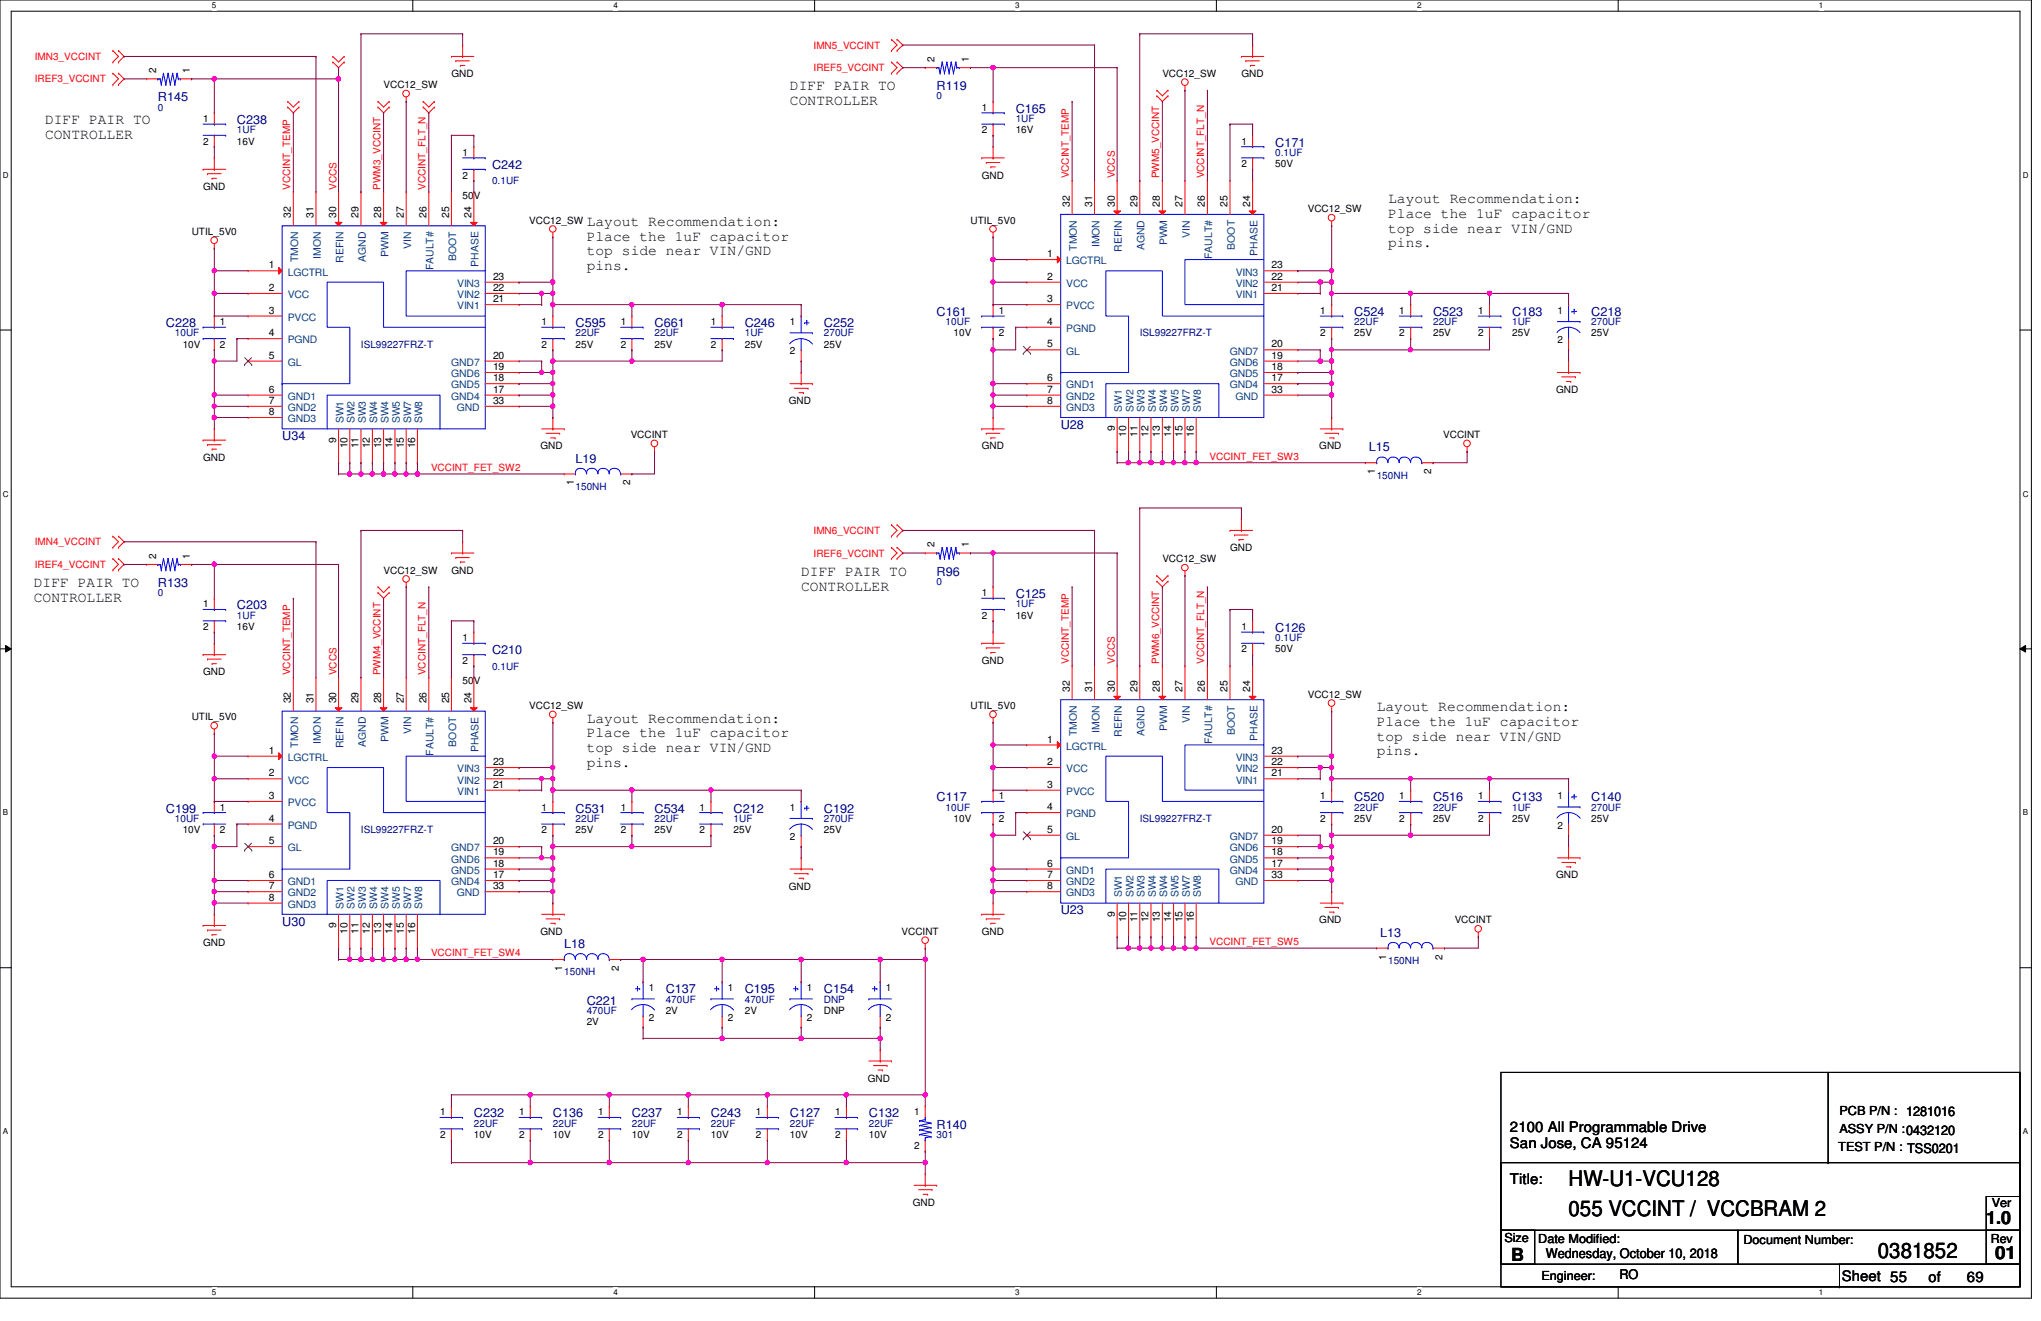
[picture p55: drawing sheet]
<svg xmlns="http://www.w3.org/2000/svg" width="432mm" height="279mm" viewBox="0 0 432 279" stroke-linecap="round" stroke-linejoin="round" font-family="sans-serif">
<defs><g id="words">
<g font-size="4.5">
<text x="331.9" y="250.9">HW-U1-VCU128</text>
<text x="331.9" y="257.1">055 VCCINT / VCCBRAM 2</text>
<text x="397.3" y="266">0381852</text>
</g>
<g font-size="3.8">
<text x="420.2" y="259">1.0</text>
<text x="319.7" y="266.6">B</text>
<text x="422.1" y="266.4">01</text>
</g>
<g font-size="3.1">
<text x="167.1" y="19.1">DIFF PAIR TO</text>
<text x="167.1" y="22.2">CONTROLLER</text>
<text x="9.5" y="26.3">DIFF PAIR TO</text>
<text x="9.5" y="29.4">CONTROLLER</text>
<text x="124.1" y="47.8">Layout Recommendation:</text>
<text x="293.7" y="43">Layout Recommendation:</text>
<text x="293.7" y="46.1">Place the 1uF capacitor</text>
<text x="124.1" y="50.9">Place the 1uF capacitor</text>
<text x="124.1" y="54">top side near VIN/GND</text>
<text x="293.7" y="49.2">top side near VIN/GND</text>
<text x="293.7" y="52.3">pins.</text>
<text x="124.1" y="57.1">pins.</text>
<text x="7.2" y="124.2">DIFF PAIR TO</text>
<text x="169.5" y="121.8">DIFF PAIR TO</text>
<text x="169.5" y="124.9">CONTROLLER</text>
<text x="7.2" y="127.3">CONTROLLER</text>
<text x="124.1" y="152.9">Layout Recommendation:</text>
<text x="124.1" y="156">Place the 1uF capacitor</text>
<text x="291.3" y="150.5">Layout Recommendation:</text>
<text x="291.3" y="153.5">Place the 1uF capacitor</text>
<text x="124.1" y="159">top side near VIN/GND</text>
<text x="291.3" y="156.6">top side near VIN/GND</text>
<text x="291.3" y="159.7">pins.</text>
<text x="124.1" y="162.1">pins.</text>
<text x="319.4" y="239.4">2100 All Programmable Drive</text>
<text x="319.4" y="242.7">San Jose, CA 95124</text>
<text x="319.4" y="250.4">Title:</text>
<text x="389.6" y="270.9">Sheet 55</text>
<text x="408" y="271.1">of</text>
<text x="416.1" y="271.1">69</text>
</g>
<g font-size="2.8">
<text x="327.1" y="266.1">Wednesday, October 10, 2018</text>
<text x="342.6" y="270.4">RO</text>
</g>
<g font-size="2.6" fill="#000080">
<text x="33.4" y="21.5">R145</text>
<text x="198.2" y="19">R119</text>
<text x="214.9" y="23.8">C165</text>
<text x="50.1" y="26.2">C238</text>
<text x="104.1" y="35.8">C242</text>
<text x="269.8" y="31">C171</text>
<text x="35.1" y="69.2">C228</text>
<text x="121.8" y="69.2">C595</text>
<text x="138.5" y="69.2">C661</text>
<text x="157.6" y="69.2">C246</text>
<text x="174.3" y="69.2">C252</text>
<text x="198.2" y="66.8">C161</text>
<text x="286.5" y="66.8">C524</text>
<text x="303.2" y="66.8">C523</text>
<text x="319.9" y="66.8">C183</text>
<text x="336.6" y="66.8">C218</text>
<text x="59.7" y="93.1">U34</text>
<text x="224.4" y="90.7">U28</text>
<text x="289.6" y="95.5">L15</text>
<text x="121.8" y="97.9">L19</text>
<text x="33.4" y="124.1">R133</text>
<text x="198.2" y="121.8">R96</text>
<text x="50.1" y="128.9">C203</text>
<text x="214.9" y="126.5">C125</text>
<text x="269.8" y="133.7">C126</text>
<text x="104.1" y="138.4">C210</text>
<text x="35.1" y="171.9">C199</text>
<text x="121.8" y="171.9">C531</text>
<text x="138.5" y="171.9">C534</text>
<text x="155.2" y="171.9">C212</text>
<text x="174.3" y="171.9">C192</text>
<text x="198.2" y="169.5">C117</text>
<text x="286.5" y="169.5">C520</text>
<text x="303.2" y="169.5">C516</text>
<text x="319.9" y="169.5">C133</text>
<text x="336.6" y="169.5">C140</text>
<text x="59.7" y="195.7">U30</text>
<text x="224.4" y="193.4">U23</text>
<text x="119.4" y="200.5">L18</text>
<text x="292" y="198.1">L13</text>
<text x="124.1" y="212.5">C221</text>
<text x="140.8" y="210.1">C137</text>
<text x="157.6" y="210.1">C195</text>
<text x="174.3" y="210.1">C154</text>
<text x="100.2" y="236.3">C232</text>
<text x="117" y="236.3">C136</text>
<text x="133.7" y="236.3">C237</text>
<text x="150.4" y="236.3">C243</text>
<text x="167.1" y="236.3">C127</text>
<text x="183.8" y="236.3">C132</text>
<text x="198.2" y="238.7">R140</text>
</g>
<g font-size="2.6">
<text x="389.2" y="235.9">PCB P/N : 1281016</text>
<text x="389.2" y="239.7">ASSY P/N :0432120</text>
<text x="388.9" y="243.5">TEST P/N : TSS0201</text>
<text x="421.4" y="255.2">Ver</text>
<text x="318.3" y="262.6">Size</text>
<text x="325.4" y="262.8">Date Modified:</text>
<text x="368.9" y="263.1">Document Number:</text>
<text x="421.2" y="262.8">Rev</text>
<text x="326.1" y="270.7">Engineer:</text>
</g>
<g font-size="2.2">
<text x="61.6" y="46.1" transform="rotate(-90 61.6 46.1)">32</text>
<text x="66.3" y="46.1" transform="rotate(-90 66.3 46.1)">31</text>
<text x="71.1" y="46.1" transform="rotate(-90 71.1 46.1)">30</text>
<text x="75.9" y="46.1" transform="rotate(-90 75.9 46.1)">29</text>
<text x="80.6" y="46.1" transform="rotate(-90 80.6 46.1)">28</text>
<text x="85.4" y="46.1" transform="rotate(-90 85.4 46.1)">27</text>
<text x="90.2" y="46.1" transform="rotate(-90 90.2 46.1)">26</text>
<text x="95" y="46.1" transform="rotate(-90 95 46.1)">25</text>
<text x="99.7" y="46.1" transform="rotate(-90 99.7 46.1)">24</text>
<text x="226.3" y="43.7" transform="rotate(-90 226.3 43.7)">32</text>
<text x="231.1" y="43.7" transform="rotate(-90 231.1 43.7)">31</text>
<text x="235.8" y="43.7" transform="rotate(-90 235.8 43.7)">30</text>
<text x="240.6" y="43.7" transform="rotate(-90 240.6 43.7)">29</text>
<text x="245.4" y="43.7" transform="rotate(-90 245.4 43.7)">28</text>
<text x="250.2" y="43.7" transform="rotate(-90 250.2 43.7)">27</text>
<text x="254.9" y="43.7" transform="rotate(-90 254.9 43.7)">26</text>
<text x="259.7" y="43.7" transform="rotate(-90 259.7 43.7)">25</text>
<text x="264.5" y="43.7" transform="rotate(-90 264.5 43.7)">24</text>
<text x="56.9" y="56.8">1</text>
<text x="104.3" y="59.2">23</text>
<text x="221.6" y="54.4">1</text>
<text x="221.6" y="59.2">2</text>
<text x="269" y="59.2">22</text>
<text x="269" y="56.8">23</text>
<text x="56.9" y="61.6">2</text>
<text x="104.3" y="63.9">21</text>
<text x="104.3" y="61.6">22</text>
<text x="221.6" y="63.9">3</text>
<text x="269" y="61.6">21</text>
<text x="56.9" y="66.3">3</text>
<text x="56.9" y="71.1">4</text>
<text x="221.6" y="68.7">4</text>
<text x="56.9" y="75.9">5</text>
<text x="104.3" y="75.9">20</text>
<text x="221.6" y="73.5">5</text>
<text x="269" y="75.9">19</text>
<text x="269" y="73.5">20</text>
<text x="56.9" y="83.1">6</text>
<text x="104.3" y="83.1">17</text>
<text x="104.3" y="80.6">18</text>
<text x="104.3" y="78.3">19</text>
<text x="221.6" y="80.6">6</text>
<text x="221.6" y="83.1">7</text>
<text x="269" y="80.6">17</text>
<text x="269" y="78.3">18</text>
<text x="269" y="83.1">33</text>
<text x="56.9" y="85.4">7</text>
<text x="56.9" y="87.8">8</text>
<text x="104.3" y="85.4">33</text>
<text x="221.6" y="85.4">8</text>
<text x="71.1" y="93.6" transform="rotate(-90 71.1 93.6)">9</text>
<text x="73.5" y="94.8" transform="rotate(-90 73.5 94.8)">10</text>
<text x="75.9" y="94.8" transform="rotate(-90 75.9 94.8)">11</text>
<text x="78.3" y="94.8" transform="rotate(-90 78.3 94.8)">12</text>
<text x="80.6" y="94.8" transform="rotate(-90 80.6 94.8)">13</text>
<text x="83.1" y="94.8" transform="rotate(-90 83.1 94.8)">14</text>
<text x="85.4" y="94.8" transform="rotate(-90 85.4 94.8)">15</text>
<text x="87.8" y="94.8" transform="rotate(-90 87.8 94.8)">16</text>
<text x="235.8" y="91.2" transform="rotate(-90 235.8 91.2)">9</text>
<text x="238.3" y="92.4" transform="rotate(-90 238.3 92.4)">10</text>
<text x="240.6" y="92.4" transform="rotate(-90 240.6 92.4)">11</text>
<text x="243" y="92.4" transform="rotate(-90 243 92.4)">12</text>
<text x="245.4" y="92.4" transform="rotate(-90 245.4 92.4)">13</text>
<text x="247.8" y="92.4" transform="rotate(-90 247.8 92.4)">14</text>
<text x="250.2" y="92.4" transform="rotate(-90 250.2 92.4)">15</text>
<text x="252.6" y="92.4" transform="rotate(-90 252.6 92.4)">16</text>
<text x="61.6" y="148.8" transform="rotate(-90 61.6 148.8)">32</text>
<text x="66.3" y="148.8" transform="rotate(-90 66.3 148.8)">31</text>
<text x="71.1" y="148.8" transform="rotate(-90 71.1 148.8)">30</text>
<text x="75.9" y="148.8" transform="rotate(-90 75.9 148.8)">29</text>
<text x="80.6" y="148.8" transform="rotate(-90 80.6 148.8)">28</text>
<text x="85.4" y="148.8" transform="rotate(-90 85.4 148.8)">27</text>
<text x="90.2" y="148.8" transform="rotate(-90 90.2 148.8)">26</text>
<text x="95" y="148.8" transform="rotate(-90 95 148.8)">25</text>
<text x="99.7" y="148.8" transform="rotate(-90 99.7 148.8)">24</text>
<text x="226.3" y="146.3" transform="rotate(-90 226.3 146.3)">32</text>
<text x="231.1" y="146.3" transform="rotate(-90 231.1 146.3)">31</text>
<text x="235.8" y="146.3" transform="rotate(-90 235.8 146.3)">30</text>
<text x="240.6" y="146.3" transform="rotate(-90 240.6 146.3)">29</text>
<text x="245.4" y="146.3" transform="rotate(-90 245.4 146.3)">28</text>
<text x="250.2" y="146.3" transform="rotate(-90 250.2 146.3)">27</text>
<text x="254.9" y="146.3" transform="rotate(-90 254.9 146.3)">26</text>
<text x="259.7" y="146.3" transform="rotate(-90 259.7 146.3)">25</text>
<text x="264.5" y="146.3" transform="rotate(-90 264.5 146.3)">24</text>
<text x="56.9" y="159.4">1</text>
<text x="104.3" y="161.8">23</text>
<text x="221.6" y="157.1">1</text>
<text x="221.6" y="161.8">2</text>
<text x="269" y="161.8">22</text>
<text x="269" y="159.4">23</text>
<text x="56.9" y="164.2">2</text>
<text x="104.3" y="166.6">21</text>
<text x="104.3" y="164.2">22</text>
<text x="221.6" y="166.6">3</text>
<text x="269" y="164.2">21</text>
<text x="56.9" y="169">3</text>
<text x="56.9" y="173.8">4</text>
<text x="221.6" y="171.4">4</text>
<text x="56.9" y="178.6">5</text>
<text x="104.3" y="178.6">20</text>
<text x="221.6" y="176.1">5</text>
<text x="269" y="178.6">19</text>
<text x="269" y="176.1">20</text>
<text x="56.9" y="185.7">6</text>
<text x="104.3" y="185.7">17</text>
<text x="104.3" y="183.3">18</text>
<text x="104.3" y="180.9">19</text>
<text x="221.6" y="183.3">6</text>
<text x="221.6" y="185.7">7</text>
<text x="269" y="183.3">17</text>
<text x="269" y="180.9">18</text>
<text x="269" y="185.7">33</text>
<text x="56.9" y="188.1">7</text>
<text x="56.9" y="190.5">8</text>
<text x="104.3" y="188.1">33</text>
<text x="221.6" y="188.1">8</text>
<text x="71.1" y="196.3" transform="rotate(-90 71.1 196.3)">9</text>
<text x="73.5" y="197.5" transform="rotate(-90 73.5 197.5)">10</text>
<text x="75.9" y="197.5" transform="rotate(-90 75.9 197.5)">11</text>
<text x="78.3" y="197.5" transform="rotate(-90 78.3 197.5)">12</text>
<text x="80.6" y="197.5" transform="rotate(-90 80.6 197.5)">13</text>
<text x="83.1" y="197.5" transform="rotate(-90 83.1 197.5)">14</text>
<text x="85.4" y="197.5" transform="rotate(-90 85.4 197.5)">15</text>
<text x="87.8" y="197.5" transform="rotate(-90 87.8 197.5)">16</text>
<text x="235.8" y="193.9" transform="rotate(-90 235.8 193.9)">9</text>
<text x="238.3" y="195.1" transform="rotate(-90 238.3 195.1)">10</text>
<text x="240.6" y="195.1" transform="rotate(-90 240.6 195.1)">11</text>
<text x="243" y="195.1" transform="rotate(-90 243 195.1)">12</text>
<text x="245.4" y="195.1" transform="rotate(-90 245.4 195.1)">13</text>
<text x="247.8" y="195.1" transform="rotate(-90 247.8 195.1)">14</text>
<text x="250.2" y="195.1" transform="rotate(-90 250.2 195.1)">15</text>
<text x="252.6" y="195.1" transform="rotate(-90 252.6 195.1)">16</text>
</g>
<g font-size="2.2" fill="#004080">
<text x="87" y="52.7" transform="rotate(-90 87 52.7)">VIN</text>
<text x="227.8" y="53" transform="rotate(-90 227.8 53)">TMON</text>
<text x="232.6" y="52.3" transform="rotate(-90 232.6 52.3)">IMON</text>
<text x="237.4" y="53.2" transform="rotate(-90 237.4 53.2)">REFIN</text>
<text x="242.1" y="53" transform="rotate(-90 242.1 53)">AGND</text>
<text x="246.9" y="51.9" transform="rotate(-90 246.9 51.9)">PWM</text>
<text x="251.7" y="50.2" transform="rotate(-90 251.7 50.2)">VIN</text>
<text x="261.2" y="52.8" transform="rotate(-90 261.2 52.8)">BOOT</text>
<text x="60.9" y="58.3">LGCTRL</text>
<text x="63.1" y="55.5" transform="rotate(-90 63.1 55.5)">TMON</text>
<text x="67.9" y="54.7" transform="rotate(-90 67.9 54.7)">IMON</text>
<text x="72.6" y="55.6" transform="rotate(-90 72.6 55.6)">REFIN</text>
<text x="77.4" y="55.4" transform="rotate(-90 77.4 55.4)">AGND</text>
<text x="82.2" y="54.3" transform="rotate(-90 82.2 54.3)">PWM</text>
<text x="91.7" y="57.2" transform="rotate(-90 91.7 57.2)">FAULT#</text>
<text x="96.5" y="55.2" transform="rotate(-90 96.5 55.2)">BOOT</text>
<text x="101.3" y="56.5" transform="rotate(-90 101.3 56.5)">PHASE</text>
<text x="225.6" y="55.9">LGCTRL</text>
<text x="256.5" y="54.8" transform="rotate(-90 256.5 54.8)">FAULT#</text>
<text x="261.5" y="58.3">VIN3</text>
<text x="266" y="54.1" transform="rotate(-90 266 54.1)">PHASE</text>
<text x="60.9" y="63.1">VCC</text>
<text x="96.7" y="65.4">VIN1</text>
<text x="96.7" y="63.1">VIN2</text>
<text x="96.7" y="60.7">VIN3</text>
<text x="225.6" y="60.7">VCC</text>
<text x="225.6" y="65.4">PVCC</text>
<text x="261.5" y="63.1">VIN1</text>
<text x="261.5" y="60.7">VIN2</text>
<text x="60.9" y="67.9">PVCC</text>
<text x="225.6" y="70.2">PGND</text>
<text x="60.9" y="72.6">PGND</text>
<text x="60.9" y="77.4">GL</text>
<text x="95.5" y="77.4">GND7</text>
<text x="225.6" y="75">GL</text>
<text x="260.2" y="77.4">GND6</text>
<text x="260.2" y="75">GND7</text>
<text x="95.5" y="82.2">GND5</text>
<text x="95.5" y="79.8">GND6</text>
<text x="225.6" y="82.2">GND1</text>
<text x="260.2" y="82.2">GND4</text>
<text x="260.2" y="79.8">GND5</text>
<text x="60.9" y="84.6">GND1</text>
<text x="60.9" y="87">GND2</text>
<text x="60.9" y="89.3">GND3</text>
<text x="72.6" y="89.5" transform="rotate(-90 72.6 89.5)">SW1</text>
<text x="75" y="89.5" transform="rotate(-90 75 89.5)">SW2</text>
<text x="77.4" y="89.5" transform="rotate(-90 77.4 89.5)">SW3</text>
<text x="79.8" y="89.5" transform="rotate(-90 79.8 89.5)">SW4</text>
<text x="82.2" y="89.5" transform="rotate(-90 82.2 89.5)">SW4</text>
<text x="84.6" y="89.5" transform="rotate(-90 84.6 89.5)">SW5</text>
<text x="87" y="89.5" transform="rotate(-90 87 89.5)">SW7</text>
<text x="89.3" y="89.5" transform="rotate(-90 89.3 89.5)">SW8</text>
<text x="95.5" y="84.6">GND4</text>
<text x="96.6" y="87">GND</text>
<text x="225.6" y="84.6">GND2</text>
<text x="225.6" y="87">GND3</text>
<text x="237.4" y="87.1" transform="rotate(-90 237.4 87.1)">SW1</text>
<text x="239.8" y="87.1" transform="rotate(-90 239.8 87.1)">SW2</text>
<text x="242.1" y="87.1" transform="rotate(-90 242.1 87.1)">SW3</text>
<text x="244.5" y="87.1" transform="rotate(-90 244.5 87.1)">SW4</text>
<text x="246.9" y="87.1" transform="rotate(-90 246.9 87.1)">SW4</text>
<text x="249.3" y="87.1" transform="rotate(-90 249.3 87.1)">SW5</text>
<text x="251.7" y="87.1" transform="rotate(-90 251.7 87.1)">SW7</text>
<text x="254.1" y="87.1" transform="rotate(-90 254.1 87.1)">SW8</text>
<text x="261.4" y="84.6">GND</text>
<text x="87" y="155.3" transform="rotate(-90 87 155.3)">VIN</text>
<text x="227.8" y="155.7" transform="rotate(-90 227.8 155.7)">TMON</text>
<text x="232.6" y="155" transform="rotate(-90 232.6 155)">IMON</text>
<text x="237.4" y="155.9" transform="rotate(-90 237.4 155.9)">REFIN</text>
<text x="242.1" y="155.6" transform="rotate(-90 242.1 155.6)">AGND</text>
<text x="246.9" y="154.6" transform="rotate(-90 246.9 154.6)">PWM</text>
<text x="251.7" y="152.9" transform="rotate(-90 251.7 152.9)">VIN</text>
<text x="261.2" y="155.5" transform="rotate(-90 261.2 155.5)">BOOT</text>
<text x="60.9" y="161">LGCTRL</text>
<text x="63.1" y="158.1" transform="rotate(-90 63.1 158.1)">TMON</text>
<text x="67.9" y="157.4" transform="rotate(-90 67.9 157.4)">IMON</text>
<text x="72.6" y="158.3" transform="rotate(-90 72.6 158.3)">REFIN</text>
<text x="77.4" y="158" transform="rotate(-90 77.4 158)">AGND</text>
<text x="82.2" y="157" transform="rotate(-90 82.2 157)">PWM</text>
<text x="91.7" y="159.9" transform="rotate(-90 91.7 159.9)">FAULT#</text>
<text x="96.5" y="157.9" transform="rotate(-90 96.5 157.9)">BOOT</text>
<text x="101.3" y="159.1" transform="rotate(-90 101.3 159.1)">PHASE</text>
<text x="225.6" y="158.6">LGCTRL</text>
<text x="256.5" y="157.4" transform="rotate(-90 256.5 157.4)">FAULT#</text>
<text x="261.5" y="161">VIN3</text>
<text x="266" y="156.7" transform="rotate(-90 266 156.7)">PHASE</text>
<text x="60.9" y="165.7">VCC</text>
<text x="96.7" y="165.7">VIN2</text>
<text x="96.7" y="163.4">VIN3</text>
<text x="225.6" y="163.4">VCC</text>
<text x="261.5" y="165.7">VIN1</text>
<text x="261.5" y="163.4">VIN2</text>
<text x="60.9" y="170.5">PVCC</text>
<text x="96.7" y="168.1">VIN1</text>
<text x="225.6" y="168.1">PVCC</text>
<text x="225.6" y="172.9">PGND</text>
<text x="60.9" y="175.3">PGND</text>
<text x="225.6" y="177.7">GL</text>
<text x="260.2" y="177.7">GND7</text>
<text x="60.9" y="180.1">GL</text>
<text x="95.5" y="184.8">GND5</text>
<text x="95.5" y="182.5">GND6</text>
<text x="95.5" y="180.1">GND7</text>
<text x="225.6" y="184.8">GND1</text>
<text x="260.2" y="184.8">GND4</text>
<text x="260.2" y="182.5">GND5</text>
<text x="260.2" y="180.1">GND6</text>
<text x="60.9" y="187.2">GND1</text>
<text x="60.9" y="189.6">GND2</text>
<text x="95.5" y="187.2">GND4</text>
<text x="96.6" y="189.6">GND</text>
<text x="225.6" y="187.2">GND2</text>
<text x="225.6" y="189.6">GND3</text>
<text x="237.4" y="189.8" transform="rotate(-90 237.4 189.8)">SW1</text>
<text x="239.8" y="189.8" transform="rotate(-90 239.8 189.8)">SW2</text>
<text x="242.1" y="189.8" transform="rotate(-90 242.1 189.8)">SW3</text>
<text x="244.5" y="189.8" transform="rotate(-90 244.5 189.8)">SW4</text>
<text x="246.9" y="189.8" transform="rotate(-90 246.9 189.8)">SW4</text>
<text x="249.3" y="189.8" transform="rotate(-90 249.3 189.8)">SW5</text>
<text x="251.7" y="189.8" transform="rotate(-90 251.7 189.8)">SW7</text>
<text x="254.1" y="189.8" transform="rotate(-90 254.1 189.8)">SW8</text>
<text x="261.4" y="187.2">GND</text>
<text x="60.9" y="192">GND3</text>
<text x="72.6" y="192.2" transform="rotate(-90 72.6 192.2)">SW1</text>
<text x="75" y="192.2" transform="rotate(-90 75 192.2)">SW2</text>
<text x="77.4" y="192.2" transform="rotate(-90 77.4 192.2)">SW3</text>
<text x="79.8" y="192.2" transform="rotate(-90 79.8 192.2)">SW4</text>
<text x="82.2" y="192.2" transform="rotate(-90 82.2 192.2)">SW4</text>
<text x="84.6" y="192.2" transform="rotate(-90 84.6 192.2)">SW5</text>
<text x="87" y="192.2" transform="rotate(-90 87 192.2)">SW7</text>
<text x="89.3" y="192.2" transform="rotate(-90 89.3 192.2)">SW8</text>
</g>
<g font-size="2.1" fill="#f00">
<text x="172.1" y="10.3">IMN5_VCCINT</text>
<text x="7.4" y="12.7">IMN3_VCCINT</text>
<text x="7.4" y="17.4">IREF3_VCCINT</text>
<text x="172.1" y="15.1">IREF5_VCCINT</text>
<text x="61.4" y="40.1" transform="rotate(-90 61.4 40.1)">VCCINT_TEMP</text>
<text x="71.2" y="40.1" transform="rotate(-90 71.2 40.1)">VCCS</text>
<text x="80.5" y="40.1" transform="rotate(-90 80.5 40.1)">PWM3_VCCINT</text>
<text x="90" y="40.1" transform="rotate(-90 90 40.1)">VCCINT_FLT_N</text>
<text x="226.1" y="37.7" transform="rotate(-90 226.1 37.7)">VCCINT_TEMP</text>
<text x="235.9" y="37.7" transform="rotate(-90 235.9 37.7)">VCCS</text>
<text x="245.2" y="37.7" transform="rotate(-90 245.2 37.7)">PWM5_VCCINT</text>
<text x="254.8" y="37.7" transform="rotate(-90 254.8 37.7)">VCCINT_FLT_N</text>
<text x="91.2" y="99.6">VCCINT_FET_SW2</text>
<text x="255.9" y="97.2">VCCINT_FET_SW3</text>
<text x="172.1" y="112.9">IMN6_VCCINT</text>
<text x="7.4" y="115.4">IMN4_VCCINT</text>
<text x="172.1" y="117.7">IREF6_VCCINT</text>
<text x="7.4" y="120.1">IREF4_VCCINT</text>
<text x="61.4" y="142.8" transform="rotate(-90 61.4 142.8)">VCCINT_TEMP</text>
<text x="71.2" y="142.8" transform="rotate(-90 71.2 142.8)">VCCS</text>
<text x="80.5" y="142.8" transform="rotate(-90 80.5 142.8)">PWM4_VCCINT</text>
<text x="90" y="142.8" transform="rotate(-90 90 142.8)">VCCINT_FLT_N</text>
<text x="226.1" y="140.4" transform="rotate(-90 226.1 140.4)">VCCINT_TEMP</text>
<text x="235.9" y="140.4" transform="rotate(-90 235.9 140.4)">VCCS</text>
<text x="245.2" y="140.4" transform="rotate(-90 245.2 140.4)">PWM6_VCCINT</text>
<text x="254.8" y="140.4" transform="rotate(-90 254.8 140.4)">VCCINT_FLT_N</text>
<text x="91.2" y="202.3">VCCINT_FET_SW4</text>
<text x="255.9" y="199.9">VCCINT_FET_SW5</text>
</g>
<g font-size="2.1">
<text x="33" y="15.5" transform="rotate(-90 33 15.5)">2</text>
<text x="40.2" y="15.5" transform="rotate(-90 40.2 15.5)">1</text>
<text x="95.5" y="16.3">GND</text>
<text x="197.7" y="13.1" transform="rotate(-90 197.7 13.1)">2</text>
<text x="204.9" y="13.1" transform="rotate(-90 204.9 13.1)">1</text>
<text x="245.9" y="16.3">VCC12_SW</text>
<text x="262.6" y="16.3">GND</text>
<text x="81.2" y="18.6">VCC12_SW</text>
<text x="207.7" y="23.4">1</text>
<text x="43" y="25.8">1</text>
<text x="207.7" y="28.2">2</text>
<text x="214.9" y="28.2">16V</text>
<text x="43" y="30.6">2</text>
<text x="50.1" y="30.6">16V</text>
<text x="97.9" y="33">1</text>
<text x="262.6" y="30.6">1</text>
<text x="262.6" y="35.3">2</text>
<text x="269.8" y="35.3">50V</text>
<text x="43" y="40.1">GND</text>
<text x="97.9" y="37.8">2</text>
<text x="207.7" y="37.8">GND</text>
<text x="97.9" y="42">50V</text>
<text x="112" y="47.3">VCC12_SW</text>
<text x="205.3" y="47.3">UTIL_5V0</text>
<text x="276.7" y="44.9">VCC12_SW</text>
<text x="40.6" y="49.7">UTIL_5V0</text>
<text x="46.5" y="68.8">1</text>
<text x="114.6" y="68.8">1</text>
<text x="131.3" y="68.8">1</text>
<text x="150.4" y="68.8">1</text>
<text x="167.1" y="68.8">1</text>
<text x="201.7" y="71.2">10V</text>
<text x="211.3" y="66.4">1</text>
<text x="211.3" y="71.2">2</text>
<text x="279.3" y="66.4">1</text>
<text x="279.3" y="71.2">2</text>
<text x="286.5" y="71.2">25V</text>
<text x="296" y="66.4">1</text>
<text x="296" y="71.2">2</text>
<text x="303.2" y="71.2">25V</text>
<text x="312.8" y="66.4">1</text>
<text x="312.8" y="71.2">2</text>
<text x="319.9" y="71.2">25V</text>
<text x="329.5" y="66.4">1</text>
<text x="336.6" y="71.2">25V</text>
<text x="38.7" y="73.6">10V</text>
<text x="46.5" y="73.6">2</text>
<text x="114.6" y="73.6">2</text>
<text x="121.8" y="73.6">25V</text>
<text x="131.3" y="73.6">2</text>
<text x="138.5" y="73.6">25V</text>
<text x="150.4" y="73.6">2</text>
<text x="157.6" y="73.6">25V</text>
<text x="167.1" y="75">2</text>
<text x="174.3" y="73.6">25V</text>
<text x="329.5" y="72.6">2</text>
<text x="329.2" y="83.1">GND</text>
<text x="166.9" y="85.5">GND</text>
<text x="114.3" y="95">GND</text>
<text x="133.4" y="92.7">VCCINT</text>
<text x="207.7" y="95">GND</text>
<text x="279.1" y="95">GND</text>
<text x="305.4" y="92.7">VCCINT</text>
<text x="43" y="97.5">GND</text>
<text x="290.9" y="100.2" transform="rotate(-90 290.9 100.2)">1</text>
<text x="302.8" y="100.2" transform="rotate(-90 302.8 100.2)">2</text>
<text x="121.4" y="102.7" transform="rotate(-90 121.4 102.7)">1</text>
<text x="133.3" y="102.7" transform="rotate(-90 133.3 102.7)">2</text>
<text x="33" y="118.2" transform="rotate(-90 33 118.2)">2</text>
<text x="40.2" y="118.2" transform="rotate(-90 40.2 118.2)">1</text>
<text x="197.7" y="115.8" transform="rotate(-90 197.7 115.8)">2</text>
<text x="204.9" y="115.8" transform="rotate(-90 204.9 115.8)">1</text>
<text x="245.9" y="118.9">VCC12_SW</text>
<text x="260.2" y="116.5">GND</text>
<text x="81.2" y="121.3">VCC12_SW</text>
<text x="95.5" y="121.3">GND</text>
<text x="43" y="128.5">1</text>
<text x="207.7" y="126.1">1</text>
<text x="207.7" y="130.9">2</text>
<text x="214.9" y="130.9">16V</text>
<text x="43" y="133.3">2</text>
<text x="50.1" y="133.3">16V</text>
<text x="97.9" y="135.6">1</text>
<text x="262.6" y="133.3">1</text>
<text x="43" y="142.8">GND</text>
<text x="97.9" y="140.4">2</text>
<text x="207.7" y="140.4">GND</text>
<text x="262.6" y="138">2</text>
<text x="269.8" y="138">50V</text>
<text x="97.9" y="144.7">50V</text>
<text x="112" y="149.9">VCC12_SW</text>
<text x="205.3" y="149.9">UTIL_5V0</text>
<text x="276.7" y="147.6">VCC12_SW</text>
<text x="40.6" y="152.4">UTIL_5V0</text>
<text x="46.5" y="171.4">1</text>
<text x="114.6" y="171.4">1</text>
<text x="131.3" y="171.4">1</text>
<text x="148" y="171.4">1</text>
<text x="167.1" y="171.4">1</text>
<text x="201.7" y="173.8">10V</text>
<text x="211.3" y="169.1">1</text>
<text x="211.3" y="173.8">2</text>
<text x="279.3" y="169.1">1</text>
<text x="279.3" y="173.8">2</text>
<text x="286.5" y="173.8">25V</text>
<text x="296" y="169.1">1</text>
<text x="296" y="173.8">2</text>
<text x="303.2" y="173.8">25V</text>
<text x="312.8" y="169.1">1</text>
<text x="312.8" y="173.8">2</text>
<text x="319.9" y="173.8">25V</text>
<text x="329.5" y="169.1">1</text>
<text x="336.6" y="173.8">25V</text>
<text x="38.7" y="176.2">10V</text>
<text x="46.5" y="176.2">2</text>
<text x="114.6" y="176.2">2</text>
<text x="121.8" y="176.2">25V</text>
<text x="131.3" y="176.2">2</text>
<text x="138.5" y="176.2">25V</text>
<text x="148" y="176.2">2</text>
<text x="155.2" y="176.2">25V</text>
<text x="167.1" y="177.7">2</text>
<text x="174.3" y="176.2">25V</text>
<text x="329.5" y="175.3">2</text>
<text x="329.2" y="185.8">GND</text>
<text x="166.9" y="188.2">GND</text>
<text x="114.3" y="197.7">GND</text>
<text x="190.8" y="197.7">VCCINT</text>
<text x="207.7" y="197.7">GND</text>
<text x="279.1" y="195.3">GND</text>
<text x="307.8" y="195.3">VCCINT</text>
<text x="43" y="200.1">GND</text>
<text x="293.2" y="202.9" transform="rotate(-90 293.2 202.9)">1</text>
<text x="305.2" y="202.9" transform="rotate(-90 305.2 202.9)">2</text>
<text x="119" y="205.3" transform="rotate(-90 119 205.3)">1</text>
<text x="130.9" y="205.3" transform="rotate(-90 130.9 205.3)">2</text>
<text x="137.3" y="209.6">1</text>
<text x="154" y="209.6">1</text>
<text x="170.7" y="209.6">1</text>
<text x="187.4" y="209.6">1</text>
<text x="137.3" y="215.9">2</text>
<text x="140.8" y="214.4">2V</text>
<text x="154" y="215.9">2</text>
<text x="157.6" y="214.4">2V</text>
<text x="170.7" y="215.9">2</text>
<text x="174.3" y="214.4">DNP</text>
<text x="187.4" y="215.9">2</text>
<text x="124.1" y="216.8">2V</text>
<text x="183.6" y="228.8">GND</text>
<text x="93.1" y="235.9">1</text>
<text x="109.8" y="235.9">1</text>
<text x="126.5" y="235.9">1</text>
<text x="143.3" y="235.9">1</text>
<text x="159.9" y="235.9">1</text>
<text x="176.7" y="235.9">1</text>
<text x="193.4" y="235.9">1</text>
<text x="93.1" y="240.7">2</text>
<text x="100.2" y="240.7">10V</text>
<text x="109.8" y="240.7">2</text>
<text x="117" y="240.7">10V</text>
<text x="126.5" y="240.7">2</text>
<text x="133.7" y="240.7">10V</text>
<text x="143.3" y="240.7">2</text>
<text x="150.4" y="240.7">10V</text>
<text x="159.9" y="240.7">2</text>
<text x="167.1" y="240.7">10V</text>
<text x="176.7" y="240.7">2</text>
<text x="183.8" y="240.7">10V</text>
<text x="193.4" y="243.1">2</text>
<text x="193.1" y="255">GND</text>
</g>
<g font-size="2.1" fill="#000080">
<text x="33.4" y="23.4">0</text>
<text x="198.2" y="21">0</text>
<text x="50.1" y="28.2">1UF</text>
<text x="214.9" y="25.8">1UF</text>
<text x="269.8" y="33">0.1UF</text>
<text x="104.1" y="38.9">0.1UF</text>
<text x="37" y="71.2">10UF</text>
<text x="121.8" y="71.2">22UF</text>
<text x="138.5" y="71.2">22UF</text>
<text x="157.6" y="71.2">1UF</text>
<text x="174.3" y="71.2">270UF</text>
<text x="200.1" y="68.8">10UF</text>
<text x="241.1" y="71.2">ISL99227FRZ-T</text>
<text x="286.5" y="68.8">22UF</text>
<text x="303.2" y="68.8">22UF</text>
<text x="319.9" y="68.8">1UF</text>
<text x="336.6" y="68.8">270UF</text>
<text x="76.4" y="73.6">ISL99227FRZ-T</text>
<text x="291.3" y="101.3">150NH</text>
<text x="121.8" y="103.6">150NH</text>
<text x="198.2" y="123.7">0</text>
<text x="33.4" y="126.1">0</text>
<text x="50.1" y="130.9">1UF</text>
<text x="214.9" y="128.5">1UF</text>
<text x="269.8" y="135.6">0.1UF</text>
<text x="104.1" y="141.6">0.1UF</text>
<text x="37" y="173.8">10UF</text>
<text x="121.8" y="173.8">22UF</text>
<text x="138.5" y="173.8">22UF</text>
<text x="155.2" y="173.8">1UF</text>
<text x="174.3" y="173.8">270UF</text>
<text x="200.1" y="171.4">10UF</text>
<text x="241.1" y="173.8">ISL99227FRZ-T</text>
<text x="286.5" y="171.4">22UF</text>
<text x="303.2" y="171.4">22UF</text>
<text x="319.9" y="171.4">1UF</text>
<text x="336.6" y="171.4">270UF</text>
<text x="76.4" y="176.2">ISL99227FRZ-T</text>
<text x="293.7" y="203.9">150NH</text>
<text x="119.4" y="206.3">150NH</text>
<text x="124.1" y="214.4">470UF</text>
<text x="140.8" y="212">470UF</text>
<text x="157.6" y="212">470UF</text>
<text x="174.3" y="212">DNP</text>
<text x="100.2" y="238.3">22UF</text>
<text x="117" y="238.3">22UF</text>
<text x="133.7" y="238.3">22UF</text>
<text x="150.4" y="238.3">22UF</text>
<text x="167.1" y="238.3">22UF</text>
<text x="183.8" y="238.3">22UF</text>
<text x="198.2" y="240.7">301</text>
</g>
<g font-size="1.7">
<text x="44.8" y="1.8">5</text>
<text x="129.8" y="1.8">4</text>
<text x="214.8" y="1.8">3</text>
<text x="299.8" y="1.8">2</text>
<text x="384.8" y="1.8">1</text>
<text x=".6" y="37.6">D</text>
<text x="427.9" y="37.6">D</text>
<text x=".6" y="105">C</text>
<text x="427.9" y="105">C</text>
<text x=".6" y="172.5">B</text>
<text x="427.9" y="172.5">B</text>
<text x=".6" y="239.9">A</text>
<text x="427.9" y="239.9">A</text>
<text x="44.8" y="273.9">5</text>
<text x="129.8" y="273.9">4</text>
<text x="214.8" y="273.9">3</text>
<text x="299.8" y="273.9">2</text>
<text x="384.8" y="273.9">1</text>
</g>
</g></defs>
<path d="M0 0h429.8v274.6h-429.8zM2.4 2.4h425v269.8h-425z" fill="none" stroke="#000" stroke-width=".21"/>
<g fill="#fff">
<path d="M44.8 .3h1v1.9h-1z"/>
<path d="M44.8 272.4h1v1.9h-1z"/>
</g>
<path d="M87.3 0v2.4M87.3 272.2v2.3" fill="none" stroke="#000" stroke-width=".21"/>
<g fill="#fff">
<path d="M129.8 .3h.9v1.9h-.9z"/>
<path d="M129.8 272.4h.9v1.9h-.9z"/>
</g>
<path d="M172.3 0v2.4M172.3 272.2v2.3" fill="none" stroke="#000" stroke-width=".21"/>
<g fill="#fff">
<path d="M214.8 .3h.9v1.9h-.9z"/>
<path d="M214.8 272.4h.9v1.9h-.9z"/>
</g>
<path d="M257.3 0v2.4M257.3 272.2v2.3" fill="none" stroke="#000" stroke-width=".21"/>
<g fill="#fff">
<path d="M299.8 .3h.9v1.9h-.9z"/>
<path d="M299.8 272.4h.9v1.9h-.9z"/>
</g>
<path d="M342.3 0v2.4M342.3 272.2v2.3" fill="none" stroke="#000" stroke-width=".21"/>
<g fill="#fff">
<path d="M384.8 .3h.9v1.9h-.9z"/>
<path d="M384.8 272.4h.9v1.9h-.9z"/>
<path d="M.6 36.1h1.2v1.9h-1.2z"/>
<path d="M427.9 36.1h1.3v1.9h-1.3z"/>
<path d="M.6 103.5h1.2v1.9h-1.2z"/>
<path d="M427.9 103.5h1.3v1.9h-1.3z"/>
</g>
<path d="M0 69.8h2.4M427.4 69.8h2.3" fill="none" stroke="#000" stroke-width=".21"/>
<g fill="#fff">
<path d="M.6 170.9h1.1v1.9h-1.1z"/>
<path d="M427.9 170.9h1.2v1.9h-1.2z"/>
</g>
<path d="M0 137.2h2.4M1.2 136.5l1.2 .7-1.2 .7zM427.4 137.2l1.1-.7v1.4zM427.4 137.2h2.3" fill="none" stroke="#000" stroke-width=".21"/>
<path d="M1.2 136.5l1.2 .7-1.2 .7zM427.4 137.2l1.1-.7v1.4z" fill="#000"/>
<g fill="#fff">
<path d="M.6 238.4h1.1v1.9h-1.1z"/>
<path d="M427.9 238.4h1.2v1.9h-1.2z"/>
</g>
<g fill="none" stroke="#000" stroke-width=".21">
<path d="M0 204.7h2.4M427.4 204.7h2.3M317.5 226.8h109.9v45.4h-109.9zM386.8 226.8v19.1M317.5 245.9h109.9v14.3h-109.9zM386.8 245.9h.1M420.2 253.1h7.2v7.1h-7.2zM317.5 260.2h50.2v7.2h-50.2zM317.5 260.2h7.2v7.2h-7.2zM317.5 272.2h71.7M367.7 260.2h59.7v7.2h-59.7zM389.2 267.4h38.2v4.8h-38.2z"/>
<path d="M389.2 272.2h.1M420.2 260.2h7.2v7.2h-7.2z"/>
</g>
<g fill="none" stroke="#f00" stroke-width=".21">
<path d="M23.9 13.1h.1M23.9 10.7h.1M23.9 17.9h.1M23.9 15.5h.1M23.9 10.7l1.2 1.2-1.2 1.2M23.9 15.5l1.2 1.2-1.2 1.2M25.1 10.7h.1M25.1 13.1h.1M25.1 15.5h.1M25.1 17.9h.1M25.1 10.7l1.1 1.2-1.1 1.2M25.1 15.5l1.1 1.2-1.1 1.2"/>
<path d="M70.4 13.1h.1M70.4 11.9h.1M70.4 11.9l1.2 1.2 1.2-1.2M70.4 13.1l1.2 1.2 1.2-1.2M72.8 13.1h.1M72.8 11.9h.1M95.5 11.9h.1M95.5 11.9h4.7M96.4 12.9h.1M96.4 12.9h2.9M97.4 13.8h.1M97.4 13.8h.9"/>
<path d="M97.9 9.5h.1M97.9 11.9h.1M97.9 9.5v2.4M188.6 10.7h.1M188.6 8.3h.1M188.6 15.5h.1M188.6 13.1h.1M188.6 8.3l1.2 1.2-1.2 1.2M188.6 13.1l1.2 1.2-1.2 1.2M189.8 8.3h.1M189.8 10.7h.1M189.8 13.1h.1"/>
<path d="M189.8 15.5h.1M189.8 8.3l1.2 1.2-1.2 1.2M189.8 13.1l1.2 1.2-1.2 1.2M244.7 19.1h.1M244.7 19.1l1.2 1.2 1.2-1.2M247.1 19.1h.1M250.7 19.1h.1M250.7 18.1v1M262.6 11.9h.1M262.6 11.9h4.8M263.6 12.9h.1M263.6 12.9h2.8"/>
<path d="M264.5 13.8h.1M264.5 13.8h1M265 9.5h.1M265 11.9h.1M265 9.5v2.4M43 35.8h.1M43 35.8h4.8M43.9 36.7h.1M43.9 36.7h2.9M44.9 37.7h.1M44.9 37.7h.9M45.3 33.4h.1"/>
<path d="M45.3 35.8h.1M45.3 33.4v2.4M60.9 22.6h.1M60.9 21.5h.1M60.9 22.6l1.2 1.3 1.1-1.3M60.9 21.5l1.2 1.1 1.1-1.1M63.2 22.6h.1M63.2 21.5h.1M80 22.6h.1M80 21.5h.1M80 22.6l1.2 1.3 1.1-1.3M80 21.5l1.2 1.1 1.1-1.1"/>
<path d="M82.3 22.6h.1M82.3 21.5h.1M85.9 21.5h.1M85.9 20.5v1M89.5 22.6h.1M89.5 21.5h.1M89.5 22.6l1.2 1.3 1.2-1.3M89.5 21.5l1.2 1.1 1.2-1.1M91.9 22.6h.1M91.9 21.5h.1M207.7 33.4h.1M207.7 33.4h4.8"/>
<path d="M208.7 34.4h.1M208.7 34.4h2.8M209.6 35.3h.1M209.6 35.3h1M210.1 31h.1M210.1 33.4h.1M210.1 31v2.4M244.7 20.3h.1M244.7 20.3l1.2 1.2 1.2-1.2M247.1 20.3h.1M45.3 52.5h.1M45.3 51.6v.9"/>
<path d="M117 50.1h.1M117 49.1v1M210.1 50.1h.1M210.1 49.1v1M281.7 47.8h.1M281.7 46.8v1M169.5 78.8h.1M169.5 78.8v2.4M281.7 64.4h.1M281.7 71.6h.1M281.7 64.4v2.4M281.7 69.2v2.4"/>
<path d="M329.5 78.8h4.8M330.4 79.7h2.9M331.9 76.4h.1M331.9 78.8h.1M331.9 64.4h.1M331.9 74h.1M331.9 71.6v2.4M331.9 76.4v2.4M333.3 79.7h.1M334.3 78.8h.1M43 93.1h.1M43 93.1h4.8"/>
<path d="M43.9 94.1h.1M43.9 94.1h2.9M44.9 95h.1M44.9 95h.9M45.3 90.7h.1M45.3 93.1h.1M45.3 90.7v2.4M114.6 90.7h4.8M115.5 91.7h2.9M116.5 92.6h.9M117 88.3h.1M117 90.7h.1"/>
<path d="M117 88.3v2.4M117.4 92.6h.1M118.4 91.7h.1M119.4 90.7h.1M138.5 95.5h.1M138.5 94.5v1M167.1 81.2h4.8M168.1 82.1h2.8M169 83.1h1M169.5 81.2h.1M170 83.1h.1M170.9 82.1h.1"/>
<path d="M171.9 81.2h.1M207.7 90.7h.1M207.7 90.7h4.8M208.7 91.7h.1M208.7 91.7h2.8M209.6 92.6h.1M209.6 92.6h1M210.1 88.3h.1M210.1 90.7h.1M210.1 88.3v2.4M279.3 90.7h4.8M280.3 91.7h2.9"/>
<path d="M281.3 92.6h.9M281.7 88.3h.1M281.7 90.7h.1M281.7 88.3v2.4M282.2 92.6h.1M283.2 91.7h.1M284.1 90.7h.1M310.4 95.5h.1M310.4 94.5v1M331.4 80.7h.9M332.3 80.7h.1M23.9 115.8h.1"/>
<path d="M23.9 113.4h.1M23.9 118.2h.1M23.9 113.4l1.2 1.2-1.2 1.2M23.9 118.2l1.2 1.2-1.2 1.2M25.1 113.4h.1M25.1 115.8h.1M25.1 118.2h.1M25.1 113.4l1.1 1.2-1.1 1.2M25.1 118.2l1.1 1.2-1.1 1.2M95.5 117h.1M95.5 117h4.7M96.4 117.9h.1"/>
<path d="M96.4 117.9h2.9M97.4 118.9h.1M97.4 118.9h.9M97.9 114.6h.1M97.9 117h.1M97.9 114.6v2.4M119.4 100.2h.1M119.4 100.2h2.4M131.3 100.2h2.4M133.7 100.2h.1M188.6 113.4h.1M188.6 111h.1"/>
<path d="M188.6 118.2h.1M188.6 115.8h.1M188.6 111l1.2 1.2-1.2 1.2M188.6 115.8l1.2 1.2-1.2 1.2M189.8 111h.1M189.8 113.4h.1M189.8 115.8h.1M189.8 118.2h.1M189.8 111l1.2 1.2-1.2 1.2M189.8 115.8l1.2 1.2-1.2 1.2M260.2 112.2h.1M260.2 112.2h4.8"/>
<path d="M261.2 113.2h.1M261.2 113.2h2.8M262.1 114.1h.1M262.1 114.1h1M262.6 109.8h.1M262.6 112.2h.1M262.6 109.8v2.4M23.9 120.6h.1M25.1 120.6h.1M43 138.5h.1M43 138.5h4.8M43.9 139.4h.1"/>
<path d="M43.9 139.4h2.9M45.3 136.1h.1M45.3 138.5h.1M45.3 136.1v2.4M80 125.3h.1M80 124.1h.1M80 125.3l1.2 1.2 1.1-1.2M80 124.1l1.2 1.2 1.1-1.2M82.3 125.3h.1M82.3 124.1h.1M85.9 124.1h.1M85.9 123.2v.9"/>
<path d="M207.7 136.1h.1M207.7 136.1h4.8M208.7 137h.1M208.7 137h2.8M209.6 138h.1M209.6 138h1M210.1 133.7h.1M210.1 136.1h.1M210.1 133.7v2.4M244.7 122.9h.1M244.7 121.8h.1M244.7 122.9l1.2 1.2 1.2-1.2"/>
<path d="M244.7 121.8l1.2 1.1 1.2-1.1M247.1 122.9h.1M247.1 121.8h.1M250.7 121.8h.1M250.7 120.8v1M265 131.3h.1M265 138.5h.1M265 131.3v2.4M265 136.1v2.4M44.9 140.4h.1M44.9 140.4h.9M45.3 155.2h.1"/>
<path d="M45.3 154.2v1M117 152.8h.1M117 151.8v1M210.1 152.8h.1M210.1 151.8v1M281.7 150.4h.1M281.7 149.4v1M169.5 169.5h.1M169.5 179.1h.1M169.5 176.7v2.4M331.9 179.1h.1M331.9 179.1v2.3"/>
<path d="M43 195.7h.1M43 195.7h4.8M43.9 196.7h.1M43.9 196.7h2.9M44.9 197.7h.1M44.9 197.7h.9M45.3 193.4h.1M45.3 195.7h.1M45.3 193.4v2.3M114.6 193.4h4.8M115.5 194.4h2.9M116.5 195.3h.9"/>
<path d="M117 191h.1M117 193.4h.1M117 191v2.4M117.4 195.3h.1M118.4 194.4h.1M119.4 193.4h.1M167.1 183.8h4.8M168.1 184.8h2.8M169 185.8h1M169.5 181.4h.1M169.5 183.8h.1M169.5 181.4v2.4"/>
<path d="M170 185.8h.1M170.9 184.8h.1M171.9 183.8h.1M195.7 199.6v.9M207.7 193.4h.1M207.7 193.4h4.8M208.7 194.4h.1M208.7 194.4h2.8M209.6 195.3h.1M209.6 195.3h1M210.1 191h.1M210.1 193.4h.1"/>
<path d="M210.1 191v2.4M279.3 191h4.8M280.3 191.9h2.9M281.3 192.9h.9M281.7 188.6h.1M281.7 191h.1M281.7 188.6v2.4M282.2 192.9h.1M283.2 191.9h.1M284.1 191h.1M312.8 198.2h.1M312.8 197.2v1"/>
<path d="M329.5 181.4h4.8M330.4 182.4h2.9M331.4 183.3h.9M331.9 181.4h.1M332.3 183.3h.1M333.3 182.4h.1M334.3 181.4h.1M195.7 200.5h.1M183.8 224.4h4.8M184.8 225.4h2.9M185.8 226.3h.9M186.2 222h.1"/>
<path d="M186.2 224.4h.1M186.2 222v2.4M186.7 226.3h.1M187.7 225.4h.1M188.6 224.4h.1M195.7 234h.1M195.7 234v2.3M193.4 250.7h4.8M194.4 251.6h2.8M195.3 252.6h1M195.7 248.3h.1M195.7 250.7h.1"/>
<path d="M195.7 243.5h.1M195.7 241.1v2.4M195.7 248.3v2.4M196.3 252.6h.1M197.2 251.6h.1M198.2 250.7h.1"/>
<circle cx="85.9" cy="19.8" r=".7"/>
<circle cx="250.7" cy="17.4" r=".7"/>
<circle cx="45.3" cy="50.8" r=".7"/>
<circle cx="117" cy="48.4" r=".69"/>
<circle cx="210.1" cy="48.4" r=".69"/>
<circle cx="281.7" cy="46" r=".7"/>
<circle cx="138.4" cy="93.8" r=".7"/>
<circle cx="310.4" cy="93.8" r=".7"/>
<circle cx="85.9" cy="122.4" r=".7"/>
<circle cx="250.7" cy="120.1" r=".69"/>
<circle cx="45.3" cy="153.5" r=".7"/>
<circle cx="116.9" cy="151.1" r=".7"/>
<circle cx="210.1" cy="151.1" r=".7"/>
<circle cx="281.7" cy="148.7" r=".7"/>
<circle cx="195.7" cy="198.9" r=".7"/>
<circle cx="312.7" cy="196.4" r=".7"/>
</g>
<g fill="none" stroke="#00f" stroke-width=".21">
<path d="M224.4 45.3h43v43h-43zM267.4 54.9h-16.7v9.5h16.7M224.4 78.8h.1M267.4 66.8h-21.5v-9.5h-11.9v9.5h4.8v12h-14.4M279.3 69.2h4.8M279.3 66.8h4.8M281.7 69.2h.1M281.7 66.8h.1M284.1 69.2h.1M284.1 66.8h.1M329.4 70.3a3.2 3.2 0 0 1 4.9 .1M329.5 68h4.8"/>
<path d="M331.9 71.6h.1M331.9 64.4h.1M331.9 64.4v3.6M331.9 69.2v2.4M332.6 65.9h.1M332.6 65.9h.9M333 65.4h.1M333 65.4v1M334.3 68h.1M125.3 99.1a.98 .98 0 0 0-1.2 1.1M125.3 99.1a1.21 1.21 0 0 1 1.2 1.1 .96 .96 0 0 1 1.2-1.1M127.7 99.1a1.14 1.14 0 0 1 1.2 1.1"/>
<path d="M130 99.1a.96 .96 0 0 0-1.1 1.1M130.1 99.1a1.18 1.18 0 0 1 1.2 1.1M234 88.3v-7.1h23.9v7.1M121.8 100.2h.1M121.8 100.2a1.16 1.16 0 0 1 1.1-1.2 1.16 1.16 0 0 1 1.2 1.2M131.3 100.2h.1M262.6 136.1h4.8M262.6 133.7h4.8M265 136.1h.1M265 133.7h.1M267.4 136.1h.1M267.4 133.7h.1"/>
<path d="M167 175.4a3.2 3.2 0 0 1 4.9 0M167.1 173.1h4.8M169.5 176.7h.1M169.5 169.5h.1M169.5 169.5v3.6M169.5 174.3v2.4M170.2 170.9h.1M170.2 170.9h1M170.7 170.5h.1M170.7 170.5v.9M171.9 173.1h.1M194.6 239.9h.1"/>
<path d="M194.6 239h.1M194.6 238h.1M194.6 237.1h.1M194.6 237.1l2.4 .4M194.6 239.9l2.4 .5M194.6 239l2.4 .5M194.6 238l2.4 .5M195.7 236.3h.1M195.7 236.8h.1M195.7 236.3v.5M195.7 236.8l-1.1 .3M197 237.5h.1"/>
<path d="M197 239.5h.1M197 238.5h.1M197 239.5l-2.4 .4M197 238.5l-2.4 .5M197 237.5l-2.4 .5M195.7 241.1h.1M195.7 240.7h.1M195.7 240.7v.4M197 240.4h.1M197 240.4l-1.3 .3"/>
</g>
<path d="M223.7 54.2l.7 .7-.7 .7z" fill="#f00"/>
<g fill="none" stroke="#f00" stroke-width=".21">
<path d="M217.3 54.9h.1M217.3 59.7h.1M217.3 54.9h7.1M217.3 59.7h7.1M223.7 54.2l.7 .7-.7 .7zM267.4 59.7h7.2M267.4 57.3h7.2M274.6 59.7h.1M274.6 57.3h.1M217.3 64.4h.1M217.3 69.2h.1M217.3 74h.1"/>
<path d="M217.3 64.4h7.1M217.3 69.2h7.1M217.3 74h7.1M267.4 74h7.2M267.4 78.8h7.2M267.4 76.4h7.2M267.4 62.1h7.2M274.6 78.8h.1M274.6 76.4h.1M274.6 74h.1M274.6 62.1h.1M217.3 81.2h.1"/>
<path d="M217.3 83.6h.1M217.3 81.2h7.1M217.3 83.6h7.1M236.3 95.5h.1M236.3 88.3v7.2M238.8 95.5h.1M238.8 88.3v7.2M241.1 95.5h.1M241.1 88.3v7.2M243.5 95.5h.1M243.5 88.3v7.2M245.9 95.5h.1"/>
<path d="M245.9 88.3v7.2M248.3 95.5h.1M248.3 88.3v7.2M250.7 95.5h.1M250.7 88.3v7.2M253.1 95.5h.1M253.1 88.3v7.2M267.4 81.2h7.2M274.6 81.2h.1"/>
</g>
<path d="M216.5 74.8h.1M216.5 73.3l1.5 1.5M218 73.3l-1.5 1.5M218 74.8h.1" fill="none" stroke="#804000" stroke-width=".21"/>
<path d="M264.3 44.6h1.4l-.7 .7z" fill="#f00"/>
<path d="M250.7 38.2h.1M250.7 38.2v7.1M255.4 38.2h.1M255.4 38.2v7.1M260.2 38.2h.1M260.2 38.2v7.1M265 38.2h.1M265 38.2v7.1M264.3 44.6h1.4l-.7 .7z" fill="none" stroke="#f00" stroke-width=".21"/>
<path d="M245.2 44.6h1.4l-.7 .7z" fill="#f00"/>
<path d="M241.1 38.2h.1M241.1 38.2v7.1M245.9 38.2h.1M245.9 38.2v7.1M245.2 44.6h1.4l-.7 .7z" fill="none" stroke="#f00" stroke-width=".21"/>
<path d="M235.6 44.6h1.5l-.8 .7z" fill="#f00"/>
<g fill="none" stroke="#f00" stroke-width=".21">
<path d="M100.2 31h.1M100.2 38.2h.1M100.2 31v2.4M100.2 35.8v2.4M226.8 38.2h.1M226.8 38.2v7.1M231.6 38.2h.1M231.6 38.2v7.1M236.3 38.2h.1M236.3 38.2v7.1M235.6 44.6h1.5l-.8 .7zM315.1 64.4h.1"/>
<path d="M315.1 71.6h.1M315.1 64.4v2.4M315.1 69.2v2.4M217.3 85.9h.1M217.3 85.9h7.1M267.4 83.6h7.2M274.6 83.6h.1M195.7 117h.1M195.7 117h2.5M202.9 117h2.4M205.3 117h.1M100.2 133.7h.1"/>
<path d="M100.2 133.7v2.4M100.2 138.5v2.3M100.2 140.8h.1M298.4 167.1h.1M298.4 174.3h.1M298.4 167.1v2.4M298.4 171.9v2.4M152.8 207.7h.1M152.8 217.3h.1M152.8 214.9v2.4M169.5 207.7h.1M169.5 217.3h.1"/>
<path d="M169.5 214.9v2.4M95.5 234h.1M95.5 234v2.3M95.5 238.8v2.3M128.9 234h.1M128.9 234v2.3M128.9 238.8v2.3M95.5 241.1h.1M128.9 241.1h.1"/>
</g>
<g fill="none" stroke="#00f" stroke-width=".21">
<path d="M97.9 35.8h4.8M97.9 33.4h4.8M100.2 35.8h.1M100.2 33.4h.1M102.7 35.8h.1M102.7 33.4h.1M312.8 69.2h4.7M312.8 66.8h4.7M315.1 69.2h.1M315.1 66.8h.1M317.5 69.2h.1M317.5 66.8h.1"/>
<path d="M198.2 117h.1M198.2 117h.4M198.6 117h.1M198.6 117l.3 1.2M198.9 118.2h.1M199.3 115.8h.1M199.3 115.8l-.4 2.4M199.3 115.8l.5 2.4M199.8 118.2h.1M200.3 115.8h.1M200.3 115.8l-.5 2.4M200.3 115.8l.5 2.4"/>
<path d="M200.8 118.2h.1M201.3 115.8h.1M201.3 115.8l-.5 2.4M201.3 115.8l.4 2.4M201.7 118.2h.1M202.2 115.8h.1M202.2 115.8l-.5 2.4M202.2 115.8l.2 1.2M202.4 117h.1M202.4 117h.5M202.9 117h.1M97.9 138.5h4.8"/>
<path d="M97.9 136.1h4.8M100.2 138.5h.1M100.2 136.1h.1M102.7 138.5h.1M102.7 136.1h.1M224.4 148h43v43h-43zM267.4 157.6h-16.7v9.5h16.7M267.4 169.5h-21.5v-9.6h-11.9v9.6h4.8v11.9h-14.4M296 171.9h4.8M296 169.5h4.8M298.4 171.9h.1M298.4 169.5h.1"/>
<path d="M300.8 171.9h.1M300.8 169.5h.1M224.4 181.4h.1M234 191v-7.2h23.9v7.2M150.3 213.6a3.2 3.2 0 0 1 4.9 0M150.4 211.3h.1M150.4 211.3h4.8M151.1 209.1h1M151.6 208.7h.1M151.6 208.7v.9M152.1 209.1h.1M152.8 214.9h.1"/>
<path d="M152.8 207.7h.1M152.8 207.7v3.6M152.8 212.5v2.4M167 213.6a3.2 3.2 0 0 1 4.9 0M167.1 211.3h.1M167.1 211.3h4.8M167.9 209.1h.9M168.3 208.7h.1M168.3 208.7v.9M168.8 209.1h.1M169.5 214.9h.1M169.5 207.7h.1"/>
<path d="M169.5 207.7v3.6M169.5 212.5v2.4M93.1 238.8h4.8M93.1 236.3h4.8M95.5 238.8h.1M95.5 236.3h.1M97.9 238.8h.1M97.9 236.3h.1M126.5 238.8h4.8M126.5 236.3h4.8M128.9 238.8h.1M128.9 236.3h.1"/>
<path d="M131.3 238.8h.1M131.3 236.3h.1"/>
</g>
<path d="M223.7 156.8l.7 .8-.7 .7z" fill="#f00"/>
<g fill="none" stroke="#f00" stroke-width=".21">
<path d="M217.3 157.6h.1M217.3 157.6h7.1M223.7 156.8l.7 .8-.7 .7zM267.4 159.9h7.2M274.6 159.9h.1M217.3 162.3h.1M217.3 167.1h.1M217.3 171.9h.1M217.3 176.7h.1M217.3 162.3h7.1M217.3 167.1h7.1M217.3 171.9h7.1"/>
<path d="M217.3 176.7h7.1M267.4 162.3h7.2M267.4 176.7h7.2M267.4 179.1h7.2M267.4 164.7h7.2M274.6 179.1h.1M274.6 176.7h.1M274.6 164.7h.1M274.6 162.3h.1M217.3 183.8h.1M217.3 186.2h.1M217.3 183.8h7.1"/>
<path d="M217.3 186.2h7.1M236.3 198.2h.1M236.3 191v7.2M238.8 198.2h.1M238.8 191v7.2M241.1 198.2h.1M241.1 191v7.2M243.5 198.2h.1M243.5 191v7.2M245.9 198.2h.1M245.9 191v7.2M248.3 198.2h.1"/>
<path d="M248.3 191v7.2M250.7 198.2h.1M250.7 191v7.2M253.1 198.2h.1M253.1 191v7.2M267.4 183.8h7.2M267.4 181.4h7.2M274.6 183.8h.1M274.6 181.4h.1"/>
</g>
<path d="M216.5 177.4h.1M216.5 175.9l1.5 1.5M218 175.9l-1.5 1.5M218 177.4h.1" fill="none" stroke="#804000" stroke-width=".21"/>
<path d="M264.3 147.3h1.4l-.7 .7z" fill="#f00"/>
<path d="M250.7 140.8h.1M250.7 140.8v7.2M255.4 140.8h.1M255.4 140.8v7.2M260.2 140.8h.1M260.2 140.8v7.2M264.3 147.3h1.4l-.7 .7zM265 140.8h.1M265 140.8v7.2" fill="none" stroke="#f00" stroke-width=".21"/>
<path d="M245.2 147.3h1.4l-.7 .7z" fill="#f00"/>
<path d="M241.1 140.8h.1M241.1 140.8v7.2M245.2 147.3h1.4l-.7 .7zM245.9 140.8h.1M245.9 140.8v7.2" fill="none" stroke="#f00" stroke-width=".21"/>
<path d="M235.6 147.3h1.5l-.8 .7z" fill="#f00"/>
<g fill="none" stroke="#f00" stroke-width=".21">
<path d="M195.7 14.3h.1M195.7 14.3h2.5M202.9 14.3h2.4M205.3 14.3h.1M45.3 23.9h.1M45.3 31h.1M45.3 23.9v2.3M45.3 28.6v2.4M45.3 66.8h.1M45.3 74h.1M45.3 66.8v2.4M45.3 71.6v2.4"/>
<path d="M117 66.8h.1M117 74h.1M117 66.8v2.4M117 71.6v2.4M133.7 66.8h.1M133.7 74h.1M133.7 66.8v2.4M133.7 71.6v2.4M169.5 66.8h.1M169.5 76.4h.1M169.5 74v2.4M210.1 64.4h.1"/>
<path d="M210.1 71.6h.1M210.1 64.4v2.4M210.1 69.2v2.4M298.4 64.4h.1M298.4 71.6h.1M298.4 64.4v2.4M298.4 69.2v2.4M226.8 140.8h.1M226.8 140.8v7.2M231.6 140.8h.1M231.6 140.8v7.2M235.6 147.3h1.5l-.8 .7z"/>
<path d="M236.3 140.8h.1M236.3 140.8v7.2M117 169.5h.1M117 176.7h.1M117 169.5v2.4M117 174.3v2.4M210.1 167.1h.1M210.1 174.3h.1M210.1 167.1v2.4M210.1 171.9v2.4M331.9 167.1h.1M331.9 176.7h.1"/>
<path d="M331.9 174.3v2.4M217.3 188.6h.1M217.3 188.6h7.1M267.4 186.2h7.2M274.6 186.2h.1M291.3 200.5h.1M291.3 200.5h2.4M303.2 200.5h2.4M305.6 200.5h.1M112.2 234h.1M112.2 234v2.3M112.2 238.8v2.3"/>
<path d="M112.2 241.1h.1"/>
</g>
<g fill="none" stroke="#00f" stroke-width=".21">
<path d="M198.2 14.3h.1M198.2 14.3h.4M198.6 14.3h.1M198.6 14.3l.3 1.2M198.9 15.5h.1M199.3 13.1h.1M199.3 13.1l-.4 2.4M199.3 13.1l.5 2.4M199.8 15.5h.1M200.3 13.1h.1M200.3 13.1l-.5 2.4M200.3 13.1l.5 2.4"/>
<path d="M200.8 15.5h.1M201.3 13.1h.1M201.3 13.1l-.5 2.4M201.3 13.1l.4 2.4M201.7 15.5h.1M202.2 13.1h.1M202.2 13.1l-.5 2.4M202.2 13.1l.2 1.2M202.4 14.3h.1M202.4 14.3h.5M202.9 14.3h.1M43 28.6h4.8"/>
<path d="M43 26.2h4.8M45.3 28.6h.1M45.3 26.2h.1M47.8 28.6h.1M47.8 26.2h.1M43 71.6h.1M43 69.2h.1M43 71.6h4.8M43 69.2h4.8M45.3 71.6h.1M45.3 69.2h.1M114.6 71.6h4.8"/>
<path d="M114.6 69.2h4.8M117 71.6h.1M117 69.2h.1M119.4 71.6h.1M119.4 69.2h.1M131.3 71.6h4.8M131.3 69.2h4.8M133.7 71.6h.1M133.7 69.2h.1M136.1 71.6h.1M136.1 69.2h.1M167 72.7a3.2 3.2 0 0 1 4.9 .1"/>
<path d="M167.1 70.4h4.8M169.5 74h.1M169.5 66.8h.1M169.5 66.8v3.6M169.5 71.6v2.4M170.2 68.3h.1M170.2 68.3h1M170.7 67.8h.1M170.7 67.8v.9M171.9 70.4h.1M207.7 69.2h.1M207.7 66.8h.1"/>
<path d="M207.7 69.2h4.8M207.7 66.8h4.8M210.1 69.2h.1M210.1 66.8h.1M296 69.2h4.8M296 66.8h4.8M298.4 69.2h.1M298.4 66.8h.1M300.8 69.2h.1M300.8 66.8h.1M59.7 150.4h43v43h-43zM102.7 159.9h-16.8v9.6h16.8"/>
<path d="M102.7 171.9h-21.5v-9.6h-12v9.6h4.8v11.9h-14.3M114.6 174.3h4.8M114.6 171.9h4.8M117 174.3h.1M117 171.9h.1M119.4 174.3h.1M119.4 171.9h.1M207.7 171.9h.1M207.7 169.5h.1M207.7 171.9h4.8M207.7 169.5h4.8M210.1 171.9h.1"/>
<path d="M210.1 169.5h.1M329.4 173a3.2 3.2 0 0 1 4.9 .1M329.5 170.7h4.8M331.9 174.3h.1M331.9 167.1h.1M331.9 167.1v3.6M331.9 171.9v2.4M332.6 168.5h.1M332.6 168.5h.9M333 168.1h.1M333 168.1v.9M334.3 170.7h.1"/>
<path d="M59.7 183.8h.1M69.2 193.4v-7.2h23.9v7.2M294.8 199.3a.96 .96 0 0 0-1.1 1.2M294.9 199.3a1.14 1.14 0 0 1 1.1 1.2M297.2 199.3a.96 .96 0 0 0-1.2 1.2M297.2 199.3a1.17 1.17 0 0 1 1.2 1.2M299.6 199.3a.96 .96 0 0 0-1.2 1.2M299.6 199.3a1.14 1.14 0 0 1 1.2 1.2M302 199.3a.96 .96 0 0 0-1.2 1.2M302 199.3a1.14 1.14 0 0 1 1.1 1.2M293.7 200.5h.1M303.2 200.5h.1"/>
<path d="M109.8 238.8h4.8M109.8 236.3h4.8M112.2 238.8h.1M112.2 236.3h.1M114.6 238.8h.1M114.6 236.3h.1"/>
</g>
<path d="M59 159.2l.7 .7-.7 .8z" fill="#f00"/>
<g fill="none" stroke="#f00" stroke-width=".21">
<path d="M52.5 159.9h.1M52.5 159.9h7.2M59 159.2l.7 .7-.7 .8zM52.5 164.7h.1M52.5 169.5h.1M52.5 174.3h.1M52.5 179.1h.1M52.5 164.7h7.2M52.5 169.5h7.2M52.5 174.3h7.2M52.5 179.1h7.2M102.7 164.7h7.1"/>
<path d="M102.7 179.1h7.1M102.7 167.1h7.1M102.7 162.3h7.1M109.8 179.1h.1M109.8 167.1h.1M109.8 164.7h.1M109.8 162.3h.1M52.5 186.2h.1M52.5 188.6h.1M52.5 186.2h7.2M52.5 188.6h7.2M71.6 193.4v7.1"/>
<path d="M74 193.4v7.1M76.4 193.4v7.1M78.8 193.4v7.1M81.2 193.4v7.1M83.6 193.4v7.1M85.9 193.4v7.1M88.3 193.4v7.1M102.7 186.2h7.1M102.7 183.8h7.1M102.7 181.4h7.1M109.8 186.2h.1M109.8 183.8h.1"/>
<path d="M109.8 181.4h.1M71.6 200.5h.1M74 200.5h.1M76.4 200.5h.1M78.8 200.5h.1M81.2 200.5h.1M83.6 200.5h.1M85.9 200.5h.1M88.3 200.5h.1"/>
</g>
<path d="M51.7 179.8h.1M51.8 178.4l1.5 1.4M53.2 178.4l-1.5 1.4M53.3 179.8h.1" fill="none" stroke="#804000" stroke-width=".21"/>
<path d="M99.5 149.7h1.5l-.8 .7z" fill="#f00"/>
<path d="M85.9 143.3h.1M85.9 143.3v7.1M90.7 143.3h.1M90.7 143.3v7.1M95.5 143.3h.1M95.5 143.3v7.1M99.5 149.7h1.5l-.8 .7zM100.2 143.3h.1M100.2 143.3v7.1" fill="none" stroke="#f00" stroke-width=".21"/>
<path d="M80.4 149.7h1.5l-.7 .7z" fill="#f00"/>
<path d="M76.4 143.3h.1M76.4 143.3v7.1M80.4 149.7h1.5l-.7 .7zM81.2 143.3h.1M81.2 143.3v7.1" fill="none" stroke="#f00" stroke-width=".21"/>
<path d="M70.9 149.7h1.4l-.7 .7z" fill="#f00"/>
<g fill="none" stroke="#f00" stroke-width=".21">
<path d="M31 16.7h.1M31 16.7h2.4M38.2 16.7h2.4M40.6 16.7h.1M210.1 21.5h.1M210.1 28.6h.1M210.1 21.5v2.4M210.1 26.2v2.4M265 28.6h.1M265 35.8h.1M265 28.6v2.4M265 33.4v2.4"/>
<path d="M152.8 66.8h.1M152.8 74h.1M152.8 66.8v2.4M152.8 71.6v2.4M288.9 97.9h.1M288.9 97.9h2.4M300.8 97.9h2.4M303.2 97.9h.1M31 119.4h.1M31 119.4h2.4M38.2 119.4h2.4M40.6 119.4h.1"/>
<path d="M45.3 126.5h.1M45.3 133.7h.1M45.3 126.5v2.4M45.3 131.3v2.4M210.1 124.1h.1M210.1 131.3h.1M210.1 124.1v2.4M210.1 128.9v2.4M62.1 143.3h.1M62.1 143.3v7.1M66.8 143.3h.1M66.8 143.3v7.1"/>
<path d="M70.9 149.7h1.4l-.7 .7zM71.6 143.3h.1M71.6 143.3v7.1M45.3 169.5h.1M45.3 176.7h.1M45.3 169.5v2.4M45.3 174.3v2.4M133.7 169.5h.1M133.7 176.7h.1M133.7 169.5v2.4M133.7 174.3v2.4M150.4 169.5h.1"/>
<path d="M150.4 176.7h.1M150.4 169.5v2.4M150.4 174.3v2.4M281.7 167.1h.1M281.7 174.3h.1M281.7 167.1v2.4M281.7 171.9v2.4M315.1 167.1h.1M315.1 174.3h.1M315.1 167.1v2.4M315.1 171.9v2.4M52.5 191h.1"/>
<path d="M52.5 191h7.2M102.7 188.6h7.1M109.8 188.6h.1M117 202.9h.1M117 202.9h2.4M128.9 202.9h2.4M131.3 202.9h.1M136.1 207.7h.1M136.1 217.3h.1M136.1 214.9v2.4M186.2 207.7h.1M186.2 217.3h.1"/>
<path d="M186.2 214.9v2.4M145.6 234h.1M145.6 234v2.3M145.6 238.8v2.3M162.3 234h.1M162.3 234v2.3M162.3 238.8v2.3M179.1 234h.1M179.1 234v2.3M179.1 238.8v2.3M145.6 241.1h.1M162.3 241.1h.1"/>
<path d="M179.1 241.1h.1"/>
</g>
<g fill="none" stroke="#00f" stroke-width=".21">
<path d="M33.4 16.7h.1M33.4 16.7h.5M33.9 16.7h.1M33.9 16.7l.2 1.2M34.1 17.9h.1M34.6 15.5h.1M34.6 15.5l-.5 2.4M34.6 15.5l.5 2.4M35.1 17.9h.1M35.6 15.5h.1M35.6 15.5l-.5 2.4M35.6 15.5l.4 2.4"/>
<path d="M36 17.9h.1M36.5 15.5h.1M36.5 15.5l-.5 2.4M36.5 15.5l.5 2.4M37 17.9h.1M37.5 15.5h.1M37.5 15.5l-.5 2.4M37.5 15.5l.2 1.2M37.7 16.7h.1M37.7 16.7h.5M38.2 16.7h.1M207.7 26.2h4.8"/>
<path d="M207.7 23.9h4.8M210.1 26.2h.1M210.1 23.9h.1M212.5 26.2h.1M212.5 23.9h.1M262.6 33.4h4.8M262.6 31h4.8M265 33.4h.1M265 31h.1M267.4 33.4h.1M267.4 31h.1M59.7 47.8h43v42.9h-43z"/>
<path d="M102.7 57.3h-16.8v9.5h16.8M102.7 69.2h-21.5v-9.5h-12v9.5h4.8v12h-14.3M150.4 71.6h4.8M150.4 69.2h4.8M152.8 71.6h.1M152.8 69.2h.1M155.2 71.6h.1M155.2 69.2h.1M59.7 81.2h.1M69.2 90.7v-7.1h23.9v7.1M291.3 97.9h.1M292.4 96.7a.98 .98 0 0 0-1.1 1.1"/>
<path d="M292.5 96.7a1.14 1.14 0 0 1 1.1 1.2M294.8 96.7a.96 .96 0 0 0-1.1 1.1M294.9 96.7a1.14 1.14 0 0 1 1.1 1.2M297.2 96.7a.96 .96 0 0 0-1.2 1.1M297.2 96.7a1.17 1.17 0 0 1 1.2 1.2M299.6 96.7a.96 .96 0 0 0-1.2 1.1M299.6 96.7a1.14 1.14 0 0 1 1.2 1.2M300.8 97.9h.1M33.4 119.4h.1M33.4 119.4h.5M33.9 119.4h.1M33.9 119.4l.2 1.2"/>
<path d="M34.6 118.2h.1M34.6 118.2l-.5 2.4M34.6 118.2l.5 2.4M35.6 118.2h.1M35.6 118.2l-.5 2.4M35.6 118.2l.4 2.4M36.5 118.2h.1M36.5 118.2l-.5 2.4M36.5 118.2l.5 2.4M37.5 118.2h.1M37.5 118.2l-.5 2.4M37.5 118.2l.2 1.2"/>
<path d="M37.7 119.4h.1M37.7 119.4h.5M38.2 119.4h.1M34.1 120.6h.1M35.1 120.6h.1M36 120.6h.1M37 120.6h.1M43 131.3h4.8M43 128.9h4.8M45.3 131.3h.1M45.3 128.9h.1M47.8 131.3h.1"/>
<path d="M47.8 128.9h.1M207.7 128.9h4.8M207.7 126.5h4.8M210.1 128.9h.1M210.1 126.5h.1M212.5 128.9h.1M212.5 126.5h.1M43 174.3h.1M43 171.9h.1M43 174.3h4.8M43 171.9h4.8M45.3 174.3h.1"/>
<path d="M45.3 171.9h.1M131.3 174.3h4.8M131.3 171.9h4.8M133.7 174.3h.1M133.7 171.9h.1M136.1 174.3h.1M136.1 171.9h.1M148 174.3h4.8M148 171.9h4.8M150.4 174.3h.1M150.4 171.9h.1M152.8 174.3h.1"/>
<path d="M152.8 171.9h.1M279.3 171.9h4.8M279.3 169.5h4.8M281.7 171.9h.1M281.7 169.5h.1M284.1 171.9h.1M284.1 169.5h.1M312.8 171.9h4.7M312.8 169.5h4.7M315.1 171.9h.1M315.1 169.5h.1M317.5 171.9h.1"/>
<path d="M317.5 169.5h.1M119.4 202.9h.1M120.5 201.7a.98 .98 0 0 0-1.1 1.2M120.6 201.7a1.14 1.14 0 0 1 1.1 1.2M121.8 202.9a1.16 1.16 0 0 1 1.1-1.2 1.16 1.16 0 0 1 1.2 1.2M125.3 201.7a1.01 1.01 0 0 0-1.2 1.2M125.3 201.7a1.24 1.24 0 0 1 1.2 1.2 .98 .98 0 0 1 1.2-1.2M127.7 201.7a1.14 1.14 0 0 1 1.2 1.2M128.9 202.9h.1M133.6 213.6a3.2 3.2 0 0 1 4.9 0M133.7 211.3h.1M133.7 211.3h4.8"/>
<path d="M134.4 209.1h.9M134.9 208.7h.1M134.9 208.7v.9M135.3 209.1h.1M136.1 214.9h.1M136.1 207.7h.1M136.1 207.7v3.6M136.1 212.5v2.4M183.7 213.6a3.2 3.2 0 0 1 4.9 0M183.8 211.3h.1M183.8 211.3h4.8M184.5 209.1h1"/>
<path d="M185 208.7h.1M185 208.7v.9M185.5 209.1h.1M186.2 214.9h.1M186.2 207.7h.1M186.2 207.7v3.6M186.2 212.5v2.4M143.3 238.8h4.7M143.3 236.3h4.7M145.6 238.8h.1M145.6 236.3h.1M148 238.8h.1"/>
<path d="M148 236.3h.1M159.9 238.8h4.8M159.9 236.3h4.8M162.3 238.8h.1M162.3 236.3h.1M164.7 238.8h.1M164.7 236.3h.1M176.7 238.8h4.7M176.7 236.3h4.7M179.1 238.8h.1M179.1 236.3h.1M181.4 238.8h.1"/>
<path d="M181.4 236.3h.1"/>
</g>
<path d="M59 56.6l.7 .7-.7 .7z" fill="#f00"/>
<g fill="none" stroke="#f00" stroke-width=".21">
<path d="M52.5 57.3h.1M52.5 57.3h7.2M59 56.6l.7 .7-.7 .7zM102.7 59.7h7.1M109.8 59.7h.1M52.5 62.1h.1M52.5 66.8h.1M52.5 71.6h.1M52.5 76.4h.1M52.5 62.1h7.2M52.5 66.8h7.2M52.5 71.6h7.2"/>
<path d="M52.5 76.4h7.2M102.7 62.1h7.1M102.7 76.4h7.1M102.7 78.8h7.1M102.7 64.4h7.1M109.8 78.8h.1M109.8 76.4h.1M109.8 64.4h.1M109.8 62.1h.1M52.5 83.6h.1M52.5 85.9h.1M52.5 83.6h7.2"/>
<path d="M52.5 85.9h7.2M71.6 97.9h.1M71.6 90.7v7.2M74 97.9h.1M74 90.7v7.2M76.4 97.9h.1M76.4 90.7v7.2M78.8 97.9h.1M78.8 90.7v7.2M81.2 97.9h.1M81.2 90.7v7.2M83.6 97.9h.1"/>
<path d="M83.6 90.7v7.2M85.9 97.9h.1M85.9 90.7v7.2M88.3 97.9h.1M88.3 90.7v7.2M102.7 83.6h7.1M102.7 81.2h7.1M109.8 83.6h.1M109.8 81.2h.1"/>
</g>
<path d="M51.7 77.1h.1M51.8 75.6l1.5 1.5M53.2 75.6l-1.5 1.5M53.3 77.1h.1" fill="none" stroke="#804000" stroke-width=".21"/>
<path d="M99.5 47h1.5l-.8 .8z" fill="#f00"/>
<path d="M85.9 40.6h.1M85.9 40.6v7.2M90.7 40.6h.1M90.7 40.6v7.2M95.5 40.6h.1M95.5 40.6v7.2M99.5 47h1.5l-.8 .8zM100.2 40.6h.1M100.2 40.6v7.2" fill="none" stroke="#f00" stroke-width=".21"/>
<path d="M80.4 47h1.5l-.7 .8z" fill="#f00"/>
<path d="M76.4 40.6h.1M76.4 40.6v7.2M80.4 47h1.5l-.7 .8zM81.2 40.6h.1M81.2 40.6v7.2" fill="none" stroke="#f00" stroke-width=".21"/>
<path d="M70.9 47h1.4l-.7 .8z" fill="#f00"/>
<path d="M62.1 40.6h.1M62.1 40.6v7.2M66.8 40.6h.1M66.8 40.6v7.2M70.9 47h1.4l-.7 .8zM71.6 40.6h.1M71.6 40.6v7.2M52.5 88.3h.1M52.5 88.3h7.2M102.7 85.9h7.1M109.8 85.9h.1" fill="none" stroke="#f00" stroke-width=".21"/>
<g fill="none" stroke="#800040" stroke-width=".21">
<path d="M191 14.3h.1M191 14.3h4.7M205.3 14.3h.1M205.3 14.3h31M210.1 14.3h.1M210.1 14.3v7.2M231.6 9.5h.1M231.6 9.5v28.7M236.3 14.3h.1M236.3 14.3v23.9M241.1 7.2v31M250.7 19.1h.1"/>
<path d="M250.7 19.1v19.1M255.4 19.1h.1M255.4 19.1v19.1M210.1 28.6h.1M210.1 28.6v2.4M226.8 21.5h.1M226.8 21.5v16.7M241.1 38.2h.1M245.9 21.5h.1M245.9 21.5v16.7M260.2 26.2h.1M260.2 26.2v12"/>
<path d="M260.2 26.2h4.8M265 26.2h.1M265 35.8h.1M265 26.2v2.4M265 35.8v2.4"/>
</g>
<circle cx="210.1" cy="14.3" r=".45" fill="#f0f"/>
<circle cx="210.1" cy="14.3" r=".45" fill="none" stroke="#f0f" stroke-width=".21"/>
<path d="M210.1 50.1h.1M210.1 54.9h.1M210.1 50.1v4.8M210.1 54.9h7.2" fill="none" stroke="#800040" stroke-width=".21"/>
<circle cx="210.1" cy="54.9" r=".45" fill="#f0f"/>
<circle cx="210.1" cy="54.9" r=".45" fill="none" stroke="#f0f" stroke-width=".21"/>
<path d="M210.1 54.9h.1M210.1 59.7h.1M210.1 54.9v4.8M210.1 59.7h7.2" fill="none" stroke="#800040" stroke-width=".21"/>
<circle cx="210.1" cy="59.6" r=".46" fill="#f0f"/>
<circle cx="210.1" cy="59.6" r=".46" fill="none" stroke="#f0f" stroke-width=".21"/>
<path d="M210.1 59.7h.1M210.1 59.7v4.7M210.1 64.4h.1M210.1 71.6h.1M210.1 74h.1M210.1 71.6v9.6M210.1 64.4h7.2M214.9 69.2h.1M214.9 69.2v4.8h-4.8M214.9 69.2h2.4" fill="none" stroke="#800040" stroke-width=".21"/>
<circle cx="210.1" cy="74" r=".45" fill="#f0f"/>
<circle cx="210.1" cy="74" r=".45" fill="none" stroke="#f0f" stroke-width=".21"/>
<path d="M210.1 81.2h.1M210.1 81.2h7.2" fill="none" stroke="#800040" stroke-width=".21"/>
<circle cx="210.1" cy="81.1" r=".45" fill="#f0f"/>
<circle cx="210.1" cy="81.1" r=".45" fill="none" stroke="#f0f" stroke-width=".21"/>
<path d="M210.1 81.2h.1M210.1 83.6h.1M210.1 81.2v2.4M210.1 83.6h7.2" fill="none" stroke="#800040" stroke-width=".21"/>
<circle cx="210.1" cy="83.5" r=".46" fill="#f0f"/>
<circle cx="210.1" cy="83.5" r=".46" fill="none" stroke="#f0f" stroke-width=".21"/>
<path d="M210.1 83.6h.1M210.1 85.9h.1M210.1 83.6v2.3M210.1 85.9h7.2" fill="none" stroke="#800040" stroke-width=".21"/>
<circle cx="210.1" cy="85.9" r=".45" fill="#f0f"/>
<circle cx="210.1" cy="85.9" r=".45" fill="none" stroke="#f0f" stroke-width=".21"/>
<path d="M281.7 47.8h.1M281.7 47.8v9.5M210.1 85.9h.1M210.1 85.9v2.4" fill="none" stroke="#800040" stroke-width=".21"/>
<circle cx="281.7" cy="57.3" r=".45" fill="#f0f"/>
<circle cx="281.7" cy="57.3" r=".45" fill="none" stroke="#f0f" stroke-width=".21"/>
<path d="M274.6 57.3h.1M274.6 57.3h7.1M274.6 59.7h4.7M279.3 59.7h.1M281.7 57.3h.1M281.7 57.3v2.4M281.7 71.6h.1M281.7 71.6v2.4M274.6 81.2h.1M274.6 81.2h7.1" fill="none" stroke="#800040" stroke-width=".21"/>
<circle cx="281.7" cy="81.1" r=".45" fill="#f0f"/>
<circle cx="281.7" cy="81.1" r=".45" fill="none" stroke="#f0f" stroke-width=".21"/>
<path d="M274.6 76.4h4.7M279.3 76.4h.1M281.7 74h.1M281.7 76.4h.1M281.7 74v4.8" fill="none" stroke="#800040" stroke-width=".21"/>
<circle cx="281.7" cy="78.8" r=".45" fill="#f0f"/>
<circle cx="281.7" cy="78.8" r=".45" fill="none" stroke="#f0f" stroke-width=".21"/>
<path d="M281.7 59.7h.1M281.7 59.7v2.4M274.6 78.8h.1M274.6 78.8h7.1M281.7 78.8h.1M281.7 78.8v2.4" fill="none" stroke="#800040" stroke-width=".21"/>
<circle cx="281.7" cy="59.6" r=".46" fill="#f0f"/>
<circle cx="281.7" cy="59.6" r=".46" fill="none" stroke="#f0f" stroke-width=".21"/>
<path d="M281.7 62.1h.1M281.7 62.1v2.3M281.7 62.1h16.7M281.7 83.6h.1M281.7 81.2v2.4" fill="none" stroke="#800040" stroke-width=".21"/>
<circle cx="298.4" cy="62" r=".46" fill="#f0f"/>
<circle cx="298.4" cy="62" r=".46" fill="none" stroke="#f0f" stroke-width=".21"/>
<circle cx="281.7" cy="62" r=".45" fill="#f0f"/>
<circle cx="281.7" cy="62" r=".45" fill="none" stroke="#f0f" stroke-width=".21"/>
<path d="M315.1 62.1h.1M315.1 62.1v2.3M315.1 62.1h16.8M331.9 62.1h.1M331.9 62.1v2.3" fill="none" stroke="#800040" stroke-width=".21"/>
<circle cx="315.1" cy="62" r=".46" fill="#f0f"/>
<circle cx="315.1" cy="62" r=".46" fill="none" stroke="#f0f" stroke-width=".21"/>
<path d="M281.7 74h.1M298.4 62.1h.1M298.4 71.6h.1M298.4 62.1v2.3M298.4 71.6v2.4h-16.7M298.4 62.1h16.7" fill="none" stroke="#800040" stroke-width=".21"/>
<circle cx="298.4" cy="74" r=".46" fill="#f0f"/>
<circle cx="298.4" cy="74" r=".46" fill="none" stroke="#f0f" stroke-width=".21"/>
<circle cx="281.7" cy="74" r=".45" fill="#f0f"/>
<circle cx="281.7" cy="74" r=".45" fill="none" stroke="#f0f" stroke-width=".21"/>
<g fill="none" stroke="#800040" stroke-width=".21">
<path d="M191 9.5h.1M191 9.5h40.6M298.4 74h.1M315.1 71.6h.1M315.1 71.6v2.4h-16.7M331.9 74h.1M331.9 74v2.4M191 117h.1M191 117h4.7M205.3 117h.1M205.3 117h31M210.1 117h.1"/>
<path d="M210.1 117v7.1M231.6 112.2h.1M231.6 112.2v28.6M236.3 117h.1M236.3 117v23.8M241.1 107.4v33.4M210.1 131.3h.1M210.1 131.3v2.4M226.8 124.1h.1M226.8 124.1v16.7M245.9 124.1h.1M245.9 124.1v16.7"/>
<path d="M250.7 121.8h.1M250.7 121.8v19M255.4 124.1h.1M255.4 124.1v16.7M260.2 128.9h.1M260.2 128.9v11.9M260.2 128.9h4.8M265 128.9h.1M265 138.5h.1M265 128.9v2.4M265 138.5v2.3M241.1 140.8h.1"/>
</g>
<circle cx="210.1" cy="116.9" r=".45" fill="#f0f"/>
<circle cx="210.1" cy="116.9" r=".45" fill="none" stroke="#f0f" stroke-width=".21"/>
<path d="M210.1 152.8h.1M210.1 157.6h.1M210.1 152.8v4.8M210.1 157.6h7.2" fill="none" stroke="#800040" stroke-width=".21"/>
<circle cx="210.1" cy="157.5" r=".45" fill="#f0f"/>
<circle cx="210.1" cy="157.5" r=".45" fill="none" stroke="#f0f" stroke-width=".21"/>
<path d="M210.1 157.6h.1M210.1 157.6v4.7M210.1 162.3h.1M210.1 162.3h7.2" fill="none" stroke="#800040" stroke-width=".21"/>
<circle cx="210.1" cy="162.3" r=".45" fill="#f0f"/>
<circle cx="210.1" cy="162.3" r=".45" fill="none" stroke="#f0f" stroke-width=".21"/>
<path d="M210.1 162.3h.1M210.1 167.1h.1M210.1 174.3h.1M210.1 176.7h.1M210.1 162.3v4.8M210.1 174.3v2.4M210.1 167.1h7.2M210.1 176.7h4.8" fill="none" stroke="#800040" stroke-width=".21"/>
<circle cx="210.1" cy="176.6" r=".45" fill="#f0f"/>
<circle cx="210.1" cy="176.6" r=".45" fill="none" stroke="#f0f" stroke-width=".21"/>
<path d="M210.1 176.7h.1M210.1 176.7v7.1M214.9 171.9h.1M214.9 171.9v4.8M214.9 171.9h2.4M210.1 183.8h.1M210.1 183.8h7.2" fill="none" stroke="#800040" stroke-width=".21"/>
<circle cx="210.1" cy="183.8" r=".46" fill="#f0f"/>
<circle cx="210.1" cy="183.8" r=".46" fill="none" stroke="#f0f" stroke-width=".21"/>
<path d="M210.1 183.8h.1M210.1 186.2h.1M210.1 183.8v2.4M210.1 186.2h7.2" fill="none" stroke="#800040" stroke-width=".21"/>
<circle cx="210.1" cy="186.2" r=".45" fill="#f0f"/>
<circle cx="210.1" cy="186.2" r=".45" fill="none" stroke="#f0f" stroke-width=".21"/>
<path d="M210.1 186.2h.1M210.1 188.6h.1M210.1 186.2v2.4M210.1 188.6h7.2" fill="none" stroke="#800040" stroke-width=".21"/>
<circle cx="210.1" cy="188.6" r=".45" fill="#f0f"/>
<circle cx="210.1" cy="188.6" r=".45" fill="none" stroke="#f0f" stroke-width=".21"/>
<path d="M281.7 150.4h.1M281.7 150.4v9.5M210.1 188.6h.1M210.1 188.6v2.4" fill="none" stroke="#800040" stroke-width=".21"/>
<circle cx="281.7" cy="159.9" r=".46" fill="#f0f"/>
<circle cx="281.7" cy="159.9" r=".46" fill="none" stroke="#f0f" stroke-width=".21"/>
<path d="M274.6 159.9h.1M274.6 159.9h7.1M281.7 159.9h.1M281.7 159.9v2.4M274.6 162.3h4.7M279.3 162.3h.1M281.7 174.3h.1M281.7 174.3v2.4M274.6 183.8h.1M274.6 183.8h7.1" fill="none" stroke="#800040" stroke-width=".21"/>
<circle cx="281.7" cy="183.8" r=".46" fill="#f0f"/>
<circle cx="281.7" cy="183.8" r=".46" fill="none" stroke="#f0f" stroke-width=".21"/>
<path d="M274.6 179.1h4.7M279.3 179.1h.1M281.7 176.7h.1M281.7 176.7v2.4" fill="none" stroke="#800040" stroke-width=".21"/>
<circle cx="279.3" cy="179" r=".47" fill="#f0f"/>
<circle cx="279.3" cy="179" r=".47" fill="none" stroke="#f0f" stroke-width=".21"/>
<path d="M281.7 179.1h.1M281.7 179.1v2.3h-7.1M274.6 181.4h.1" fill="none" stroke="#800040" stroke-width=".21"/>
<circle cx="281.7" cy="181.4" r=".45" fill="#f0f"/>
<circle cx="281.7" cy="181.4" r=".45" fill="none" stroke="#f0f" stroke-width=".21"/>
<path d="M281.7 162.3h.1M281.7 164.7h.1M281.7 162.3v4.8M281.7 164.7h16.7M281.7 181.4h.1M281.7 186.2h.1M281.7 181.4v4.8" fill="none" stroke="#800040" stroke-width=".21"/>
<circle cx="298.4" cy="164.7" r=".46" fill="#f0f"/>
<circle cx="298.4" cy="164.7" r=".46" fill="none" stroke="#f0f" stroke-width=".21"/>
<circle cx="281.7" cy="164.7" r=".45" fill="#f0f"/>
<circle cx="281.7" cy="164.7" r=".45" fill="none" stroke="#f0f" stroke-width=".21"/>
<path d="M315.1 164.7h.1M315.1 164.7v2.4M315.1 164.7h16.8M331.9 164.7h.1M331.9 164.7v2.4" fill="none" stroke="#800040" stroke-width=".21"/>
<circle cx="315.1" cy="164.7" r=".46" fill="#f0f"/>
<circle cx="315.1" cy="164.7" r=".46" fill="none" stroke="#f0f" stroke-width=".21"/>
<path d="M281.7 176.7h.1M298.4 164.7h.1M298.4 174.3h.1M298.4 164.7v2.4M298.4 174.3v2.4h-16.7M298.4 164.7h16.7" fill="none" stroke="#800040" stroke-width=".21"/>
<circle cx="298.4" cy="176.6" r=".46" fill="#f0f"/>
<circle cx="298.4" cy="176.6" r=".46" fill="none" stroke="#f0f" stroke-width=".21"/>
<circle cx="281.7" cy="176.6" r=".45" fill="#f0f"/>
<circle cx="281.7" cy="176.6" r=".45" fill="none" stroke="#f0f" stroke-width=".21"/>
<g fill="none" stroke="#800040" stroke-width=".21">
<path d="M71.6 16.7h.1M71.6 16.7v23.9M76.4 7.2v33.4M62.1 23.9h.1M62.1 23.9v16.7M81.2 23.9h.1M81.2 23.9v16.7M85.9 21.5h.1M85.9 21.5v19.1M90.7 23.9h.1M90.7 23.9v16.7M95.5 28.6h.1"/>
<path d="M95.5 28.6v12M95.5 28.6h4.7M100.2 28.6h.1M100.2 38.2h.1M100.2 28.6v2.4M100.2 38.2v2.4M76.4 40.6h.1M191 112.2h.1M191 112.2h40.6M298.4 176.7h.1M315.1 174.3h.1M315.1 174.3v2.4h-16.7"/>
<path d="M331.9 176.7h.1M331.9 176.7v2.4"/>
</g>
<circle cx="71.6" cy="16.7" r=".47" fill="#f0f"/>
<circle cx="71.6" cy="16.7" r=".47" fill="none" stroke="#f0f" stroke-width=".21"/>
<path d="M26.2 16.7h.1M26.2 16.7h4.8M40.6 16.7h.1M40.6 16.7h31M45.3 16.7h.1M45.3 16.7v7.2M66.8 11.9h.1M66.8 11.9v28.7M45.3 31h.1M45.3 31v2.4" fill="none" stroke="#800040" stroke-width=".21"/>
<circle cx="45.3" cy="16.7" r=".46" fill="#f0f"/>
<circle cx="45.3" cy="16.7" r=".46" fill="none" stroke="#f0f" stroke-width=".21"/>
<path d="M45.3 52.5h.1M45.3 52.5v4.8" fill="none" stroke="#800040" stroke-width=".21"/>
<circle cx="45.3" cy="57.3" r=".45" fill="#f0f"/>
<circle cx="45.3" cy="57.3" r=".45" fill="none" stroke="#f0f" stroke-width=".21"/>
<path d="M45.3 57.3h.1M45.3 57.3h7.2M45.3 57.3v9.5M45.3 62.1h.1M45.3 62.1h7.2" fill="none" stroke="#800040" stroke-width=".21"/>
<circle cx="45.3" cy="62" r=".45" fill="#f0f"/>
<circle cx="45.3" cy="62" r=".45" fill="none" stroke="#f0f" stroke-width=".21"/>
<path d="M45.3 66.8h.1M45.3 74h.1M45.3 76.4h.1M45.3 66.8h7.2M45.3 74v9.6M50.1 71.6h.1M50.1 71.6v4.8h-4.8M50.1 71.6h2.4" fill="none" stroke="#800040" stroke-width=".21"/>
<circle cx="45.3" cy="83.5" r=".46" fill="#f0f"/>
<circle cx="45.3" cy="83.5" r=".46" fill="none" stroke="#f0f" stroke-width=".21"/>
<circle cx="45.3" cy="76.4" r=".46" fill="#f0f"/>
<circle cx="45.3" cy="76.4" r=".46" fill="none" stroke="#f0f" stroke-width=".21"/>
<path d="M45.3 83.6h.1M45.3 85.9h.1M45.3 83.6h7.2M45.3 83.6v4.7M45.3 85.9h7.2" fill="none" stroke="#800040" stroke-width=".21"/>
<circle cx="45.3" cy="88.3" r=".46" fill="#f0f"/>
<circle cx="45.3" cy="88.3" r=".46" fill="none" stroke="#f0f" stroke-width=".21"/>
<circle cx="45.3" cy="85.9" r=".45" fill="#f0f"/>
<circle cx="45.3" cy="85.9" r=".45" fill="none" stroke="#f0f" stroke-width=".21"/>
<path d="M117 50.1h.1M117 50.1v9.6M45.3 88.3h.1M45.3 88.3h7.2M45.3 88.3v2.4" fill="none" stroke="#800040" stroke-width=".21"/>
<circle cx="116.9" cy="59.6" r=".46" fill="#f0f"/>
<circle cx="116.9" cy="59.6" r=".46" fill="none" stroke="#f0f" stroke-width=".21"/>
<path d="M109.8 59.7h.1M109.8 59.7h7.2M117 59.7h.1M117 59.7v2.4M109.8 62.1h4.8M114.6 62.1h.1M117 74h.1M117 74v2.4M109.8 83.6h.1M109.8 83.6h7.2" fill="none" stroke="#800040" stroke-width=".21"/>
<circle cx="116.9" cy="83.5" r=".46" fill="#f0f"/>
<circle cx="116.9" cy="83.5" r=".46" fill="none" stroke="#f0f" stroke-width=".21"/>
<path d="M109.8 78.8h4.8M114.6 78.8h.1M117 76.4h.1M117 76.4v2.4" fill="none" stroke="#800040" stroke-width=".21"/>
<circle cx="114.6" cy="78.8" r=".45" fill="#f0f"/>
<circle cx="114.6" cy="78.8" r=".45" fill="none" stroke="#f0f" stroke-width=".21"/>
<path d="M117 78.8h.1M117 78.8v2.4" fill="none" stroke="#800040" stroke-width=".21"/>
<circle cx="116.9" cy="81.1" r=".45" fill="#f0f"/>
<circle cx="116.9" cy="81.1" r=".45" fill="none" stroke="#f0f" stroke-width=".21"/>
<path d="M117 62.1h.1M117 64.4h.1M117 62.1v4.7M117 64.4h16.7M109.8 81.2h.1M109.8 81.2h7.2M117 81.2h.1M117 85.9h.1M117 81.2v4.7" fill="none" stroke="#800040" stroke-width=".21"/>
<circle cx="116.9" cy="64.4" r=".46" fill="#f0f"/>
<circle cx="116.9" cy="64.4" r=".46" fill="none" stroke="#f0f" stroke-width=".21"/>
<path d="M152.8 64.4h.1M152.8 64.4v2.4M152.8 64.4h16.7M169.5 64.4h.1M169.5 64.4v2.4" fill="none" stroke="#800040" stroke-width=".21"/>
<circle cx="152.7" cy="64.4" r=".46" fill="#f0f"/>
<circle cx="152.7" cy="64.4" r=".46" fill="none" stroke="#f0f" stroke-width=".21"/>
<path d="M133.7 64.4h.1M133.7 64.4v2.4M133.7 64.4h19.1" fill="none" stroke="#800040" stroke-width=".21"/>
<circle cx="133.6" cy="64.4" r=".46" fill="#f0f"/>
<circle cx="133.6" cy="64.4" r=".46" fill="none" stroke="#f0f" stroke-width=".21"/>
<path d="M117 76.4h.1M133.7 74h.1M133.7 74v2.4h-16.7" fill="none" stroke="#800040" stroke-width=".21"/>
<circle cx="116.9" cy="76.4" r=".46" fill="#f0f"/>
<circle cx="116.9" cy="76.4" r=".46" fill="none" stroke="#f0f" stroke-width=".21"/>
<path d="M133.7 76.4h.1M152.8 74h.1M152.8 74v2.4h-19.1" fill="none" stroke="#800040" stroke-width=".21"/>
<circle cx="133.6" cy="76.4" r=".46" fill="#f0f"/>
<circle cx="133.6" cy="76.4" r=".46" fill="none" stroke="#f0f" stroke-width=".21"/>
<path d="M26.2 11.9h.1M26.2 11.9h40.6M169.5 76.4h.1M169.5 76.4v2.4M71.6 97.9h.1M71.6 97.9v2.3M74 97.9h.1M74 97.9v2.3h-2.4M71.6 100.2h.1" fill="none" stroke="#800040" stroke-width=".21"/>
<circle cx="74" cy="100.2" r=".46" fill="#f0f"/>
<circle cx="74" cy="100.2" r=".46" fill="none" stroke="#f0f" stroke-width=".21"/>
<path d="M74 100.2h.1M74 100.2h2.4" fill="none" stroke="#800040" stroke-width=".21"/>
<circle cx="76.4" cy="100.2" r=".47" fill="#f0f"/>
<circle cx="76.4" cy="100.2" r=".47" fill="none" stroke="#f0f" stroke-width=".21"/>
<path d="M76.4 97.9h.1M76.4 97.9v2.3M78.8 97.9h.1M78.8 97.9v2.3h-2.4M76.4 100.2h.1" fill="none" stroke="#800040" stroke-width=".21"/>
<circle cx="78.7" cy="100.2" r=".46" fill="#f0f"/>
<circle cx="78.7" cy="100.2" r=".46" fill="none" stroke="#f0f" stroke-width=".21"/>
<path d="M81.2 97.9h.1M81.2 97.9v2.3M78.8 100.2h.1M78.8 100.2h4.8M81.2 100.2h.1" fill="none" stroke="#800040" stroke-width=".21"/>
<circle cx="83.5" cy="100.2" r=".47" fill="#f0f"/>
<circle cx="83.5" cy="100.2" r=".47" fill="none" stroke="#f0f" stroke-width=".21"/>
<circle cx="81.1" cy="100.2" r=".46" fill="#f0f"/>
<circle cx="81.1" cy="100.2" r=".46" fill="none" stroke="#f0f" stroke-width=".21"/>
<path d="M83.6 97.9h.1M83.6 97.9v2.3M85.9 97.9h.1M85.9 97.9v2.3h-2.3M83.6 100.2h.1" fill="none" stroke="#800040" stroke-width=".21"/>
<circle cx="85.9" cy="100.2" r=".46" fill="#f0f"/>
<circle cx="85.9" cy="100.2" r=".46" fill="none" stroke="#f0f" stroke-width=".21"/>
<path d="M88.3 97.9h.1M88.3 97.9v2.3M85.9 100.2h.1M85.9 100.2h33.5M88.3 100.2h.1" fill="none" stroke="#800040" stroke-width=".21"/>
<circle cx="88.3" cy="100.2" r=".47" fill="#f0f"/>
<circle cx="88.3" cy="100.2" r=".47" fill="none" stroke="#f0f" stroke-width=".21"/>
<g fill="none" stroke="#800040" stroke-width=".21">
<path d="M26.2 119.4h.1M26.2 119.4h4.8M40.6 119.4h.1M40.6 119.4h31M45.3 119.4h.1M45.3 119.4v7.1M66.8 114.6h.1M66.8 114.6v28.7M71.6 119.4h.1M71.6 119.4v23.9M76.4 112.2v31.1M45.3 133.7h.1"/>
<path d="M45.3 133.7v2.4M62.1 126.5h.1M62.1 126.5v16.8M81.2 126.5h.1M81.2 126.5v16.8M85.9 124.1h.1M85.9 124.1v19.2M90.7 124.1h.1M90.7 124.1v19.2M95.5 131.3h.1M95.5 131.3v12M95.5 131.3h4.7"/>
<path d="M100.2 131.3h.1M100.2 131.3v2.4M76.4 143.3h.1M100.2 140.8h.1M100.2 140.8v2.5"/>
</g>
<circle cx="45.3" cy="119.3" r=".46" fill="#f0f"/>
<circle cx="45.3" cy="119.3" r=".46" fill="none" stroke="#f0f" stroke-width=".21"/>
<path d="M45.3 155.2h.1M45.3 155.2v4.7" fill="none" stroke="#800040" stroke-width=".21"/>
<circle cx="45.3" cy="159.9" r=".46" fill="#f0f"/>
<circle cx="45.3" cy="159.9" r=".46" fill="none" stroke="#f0f" stroke-width=".21"/>
<path d="M45.3 159.9h.1M45.3 159.9h7.2M45.3 159.9v9.6M45.3 164.7h.1M45.3 164.7h7.2" fill="none" stroke="#800040" stroke-width=".21"/>
<circle cx="45.3" cy="164.7" r=".45" fill="#f0f"/>
<circle cx="45.3" cy="164.7" r=".45" fill="none" stroke="#f0f" stroke-width=".21"/>
<path d="M45.3 169.5h.1M45.3 176.7h.1M45.3 179.1h.1M45.3 169.5h7.2M45.3 176.7v9.5M50.1 174.3h.1M50.1 174.3v4.8h-4.8M50.1 174.3h2.4" fill="none" stroke="#800040" stroke-width=".21"/>
<circle cx="45.3" cy="186.2" r=".45" fill="#f0f"/>
<circle cx="45.3" cy="186.2" r=".45" fill="none" stroke="#f0f" stroke-width=".21"/>
<circle cx="45.3" cy="179" r=".46" fill="#f0f"/>
<circle cx="45.3" cy="179" r=".46" fill="none" stroke="#f0f" stroke-width=".21"/>
<path d="M45.3 186.2h.1M45.3 188.6h.1M45.3 186.2h7.2M45.3 186.2v4.8M45.3 188.6h7.2" fill="none" stroke="#800040" stroke-width=".21"/>
<circle cx="45.3" cy="191" r=".46" fill="#f0f"/>
<circle cx="45.3" cy="191" r=".46" fill="none" stroke="#f0f" stroke-width=".21"/>
<circle cx="45.3" cy="188.6" r=".45" fill="#f0f"/>
<circle cx="45.3" cy="188.6" r=".45" fill="none" stroke="#f0f" stroke-width=".21"/>
<path d="M117 152.8h.1M117 152.8v9.5M45.3 191h.1M45.3 191h7.2M45.3 191v2.4" fill="none" stroke="#800040" stroke-width=".21"/>
<circle cx="116.9" cy="162.3" r=".45" fill="#f0f"/>
<circle cx="116.9" cy="162.3" r=".45" fill="none" stroke="#f0f" stroke-width=".21"/>
<path d="M109.8 162.3h.1M109.8 162.3h7.2M109.8 164.7h4.8M114.6 164.7h.1M117 162.3h.1M117 162.3v2.4" fill="none" stroke="#800040" stroke-width=".21"/>
<circle cx="114.6" cy="164.7" r=".45" fill="#f0f"/>
<circle cx="114.6" cy="164.7" r=".45" fill="none" stroke="#f0f" stroke-width=".21"/>
<path d="M117 176.7h.1M117 176.7v2.4" fill="none" stroke="#800040" stroke-width=".21"/>
<circle cx="116.9" cy="179" r=".46" fill="#f0f"/>
<circle cx="116.9" cy="179" r=".46" fill="none" stroke="#f0f" stroke-width=".21"/>
<path d="M117 179.1h.1M117 179.1v4.7M109.8 186.2h.1M109.8 186.2h7.2M109.8 181.4h4.8M114.6 181.4h.1M117 181.4h.1" fill="none" stroke="#800040" stroke-width=".21"/>
<circle cx="116.9" cy="181.4" r=".45" fill="#f0f"/>
<circle cx="116.9" cy="181.4" r=".45" fill="none" stroke="#f0f" stroke-width=".21"/>
<path d="M109.8 183.8h.1M109.8 183.8h7.2M117 183.8h.1M117 183.8v2.4" fill="none" stroke="#800040" stroke-width=".21"/>
<circle cx="116.9" cy="186.2" r=".45" fill="#f0f"/>
<circle cx="116.9" cy="186.2" r=".45" fill="none" stroke="#f0f" stroke-width=".21"/>
<circle cx="116.9" cy="183.8" r=".46" fill="#f0f"/>
<circle cx="116.9" cy="183.8" r=".46" fill="none" stroke="#f0f" stroke-width=".21"/>
<path d="M117 164.7h.1M117 167.1h.1M117 164.7v4.8M117 167.1h16.7M117 188.6h.1M117 186.2v2.4" fill="none" stroke="#800040" stroke-width=".21"/>
<circle cx="116.9" cy="167.1" r=".46" fill="#f0f"/>
<circle cx="116.9" cy="167.1" r=".46" fill="none" stroke="#f0f" stroke-width=".21"/>
<path d="M150.4 167.1h.1M150.4 167.1v2.4M150.4 167.1h19.1M169.5 167.1h.1M169.5 167.1v2.4" fill="none" stroke="#800040" stroke-width=".21"/>
<circle cx="150.4" cy="167.1" r=".46" fill="#f0f"/>
<circle cx="150.4" cy="167.1" r=".46" fill="none" stroke="#f0f" stroke-width=".21"/>
<path d="M133.7 167.1h.1M133.7 167.1v2.4M133.7 167.1h16.7" fill="none" stroke="#800040" stroke-width=".21"/>
<circle cx="133.6" cy="167.1" r=".46" fill="#f0f"/>
<circle cx="133.6" cy="167.1" r=".46" fill="none" stroke="#f0f" stroke-width=".21"/>
<path d="M117 179.1h.1M133.7 176.7h.1M133.7 179.1h.1M133.7 176.7v2.4M150.4 176.7h.1M150.4 176.7v2.4h-33.4" fill="none" stroke="#800040" stroke-width=".21"/>
<circle cx="133.6" cy="179" r=".46" fill="#f0f"/>
<circle cx="133.6" cy="179" r=".46" fill="none" stroke="#f0f" stroke-width=".21"/>
<path d="M26.2 114.6h.1M26.2 114.6h40.6M169.5 179.1h.1M169.5 179.1v2.3M71.6 200.5h.1M71.6 202.9h.1M71.6 200.5v2.4M74 200.5h.1M74 200.5v2.4h-2.4" fill="none" stroke="#800040" stroke-width=".21"/>
<circle cx="74" cy="202.9" r=".46" fill="#f0f"/>
<circle cx="74" cy="202.9" r=".46" fill="none" stroke="#f0f" stroke-width=".21"/>
<path d="M74 202.9h.1M76.4 200.5h.1M76.4 200.5v2.4h-2.4" fill="none" stroke="#800040" stroke-width=".21"/>
<circle cx="76.4" cy="202.9" r=".47" fill="#f0f"/>
<circle cx="76.4" cy="202.9" r=".47" fill="none" stroke="#f0f" stroke-width=".21"/>
<path d="M76.4 202.9h.1M76.4 202.9h4.8M78.8 200.5h.1M78.8 202.9h.1M78.8 200.5v2.4" fill="none" stroke="#800040" stroke-width=".21"/>
<circle cx="78.7" cy="202.9" r=".46" fill="#f0f"/>
<circle cx="78.7" cy="202.9" r=".46" fill="none" stroke="#f0f" stroke-width=".21"/>
<path d="M81.2 200.5h.1M81.2 202.9h.1M81.2 200.5v2.4M81.2 202.9h2.4" fill="none" stroke="#800040" stroke-width=".21"/>
<circle cx="83.5" cy="202.9" r=".47" fill="#f0f"/>
<circle cx="83.5" cy="202.9" r=".47" fill="none" stroke="#f0f" stroke-width=".21"/>
<circle cx="81.1" cy="202.9" r=".46" fill="#f0f"/>
<circle cx="81.1" cy="202.9" r=".46" fill="none" stroke="#f0f" stroke-width=".21"/>
<path d="M83.6 200.5h.1M83.6 202.9h.1M83.6 200.5v2.4M83.6 202.9h2.3" fill="none" stroke="#800040" stroke-width=".21"/>
<circle cx="85.9" cy="202.9" r=".46" fill="#f0f"/>
<circle cx="85.9" cy="202.9" r=".46" fill="none" stroke="#f0f" stroke-width=".21"/>
<path d="M85.9 200.5h.1M85.9 202.9h.1M85.9 200.5v2.4M85.9 202.9h31.1M88.3 200.5h.1M88.3 202.9h.1M88.3 200.5v2.4" fill="none" stroke="#800040" stroke-width=".21"/>
<circle cx="88.3" cy="202.9" r=".47" fill="#f0f"/>
<circle cx="88.3" cy="202.9" r=".47" fill="none" stroke="#f0f" stroke-width=".21"/>
<path d="M95.5 245.9h.1M112.2 241.1h.1M112.2 241.1v4.8h-16.7" fill="none" stroke="#800040" stroke-width=".21"/>
<circle cx="112.2" cy="245.9" r=".46" fill="#f0f"/>
<circle cx="112.2" cy="245.9" r=".46" fill="none" stroke="#f0f" stroke-width=".21"/>
<path d="M131.3 202.9h.1M131.3 202.9h4.8M186.2 202.9h.1M186.2 202.9v4.8M186.2 202.9h9.5M95.5 231.6h.1M95.5 231.6v2.4M112.2 231.6h.1M112.2 231.6v2.4M95.5 241.1h.1M95.5 241.1v4.8" fill="none" stroke="#800040" stroke-width=".21"/>
<circle cx="186.2" cy="202.9" r=".46" fill="#f0f"/>
<circle cx="186.2" cy="202.9" r=".46" fill="none" stroke="#f0f" stroke-width=".21"/>
<path d="M136.1 217.3h.1M136.1 202.9h.1M136.1 219.6h.1M136.1 202.9v4.8M136.1 217.3v2.3M136.1 219.6h16.7M136.1 202.9h16.7M195.7 200.5h.1M195.7 200.5v2.4" fill="none" stroke="#800040" stroke-width=".21"/>
<circle cx="136.1" cy="202.9" r=".47" fill="#f0f"/>
<circle cx="136.1" cy="202.9" r=".47" fill="none" stroke="#f0f" stroke-width=".21"/>
<path d="M152.8 217.3h.1M152.8 202.9h.1M152.8 219.6h.1M152.8 202.9v4.8M152.8 217.3v2.3M152.8 219.6h16.7" fill="none" stroke="#800040" stroke-width=".21"/>
<circle cx="169.5" cy="219.6" r=".46" fill="#f0f"/>
<circle cx="169.5" cy="219.6" r=".46" fill="none" stroke="#f0f" stroke-width=".21"/>
<circle cx="152.7" cy="219.6" r=".46" fill="#f0f"/>
<circle cx="152.7" cy="219.6" r=".46" fill="none" stroke="#f0f" stroke-width=".21"/>
<path d="M152.8 202.9h.1M152.8 202.9h16.7" fill="none" stroke="#800040" stroke-width=".21"/>
<circle cx="169.5" cy="202.9" r=".46" fill="#f0f"/>
<circle cx="169.5" cy="202.9" r=".46" fill="none" stroke="#f0f" stroke-width=".21"/>
<circle cx="152.7" cy="202.9" r=".46" fill="#f0f"/>
<circle cx="152.7" cy="202.9" r=".46" fill="none" stroke="#f0f" stroke-width=".21"/>
<path d="M169.5 217.3h.1M169.5 202.9h.1M169.5 202.9v4.8M169.5 217.3v2.3M169.5 202.9h16.7M128.9 241.1h.1M128.9 241.1v4.8M195.7 243.5h.1M195.7 245.9h.1M195.7 243.5v4.8" fill="none" stroke="#800040" stroke-width=".21"/>
<circle cx="128.9" cy="245.9" r=".45" fill="#f0f"/>
<circle cx="128.9" cy="245.9" r=".45" fill="none" stroke="#f0f" stroke-width=".21"/>
<path d="M128.9 245.9h.1M145.6 241.1h.1M145.6 241.1v4.8h-16.7" fill="none" stroke="#800040" stroke-width=".21"/>
<circle cx="145.6" cy="245.9" r=".45" fill="#f0f"/>
<circle cx="145.6" cy="245.9" r=".45" fill="none" stroke="#f0f" stroke-width=".21"/>
<path d="M145.6 245.9h.1M162.3 241.1h.1M162.3 241.1v4.8h-16.7" fill="none" stroke="#800040" stroke-width=".21"/>
<circle cx="162.3" cy="245.9" r=".45" fill="#f0f"/>
<circle cx="162.3" cy="245.9" r=".45" fill="none" stroke="#f0f" stroke-width=".21"/>
<path d="M162.3 245.9h.1M179.1 241.1h.1M179.1 241.1v4.8h-16.8" fill="none" stroke="#800040" stroke-width=".21"/>
<circle cx="179" cy="245.9" r=".46" fill="#f0f"/>
<circle cx="179" cy="245.9" r=".46" fill="none" stroke="#f0f" stroke-width=".21"/>
<path d="M179.1 245.9h.1M179.1 245.9h16.6" fill="none" stroke="#800040" stroke-width=".21"/>
<circle cx="195.8" cy="245.9" r=".46" fill="#f0f"/>
<circle cx="195.8" cy="245.9" r=".46" fill="none" stroke="#f0f" stroke-width=".21"/>
<path d="M169.5 219.6h.1M186.2 217.3h.1M186.2 217.3v2.3h-16.7M112.2 245.9h.1M112.2 245.9h16.7" fill="none" stroke="#800040" stroke-width=".21"/>
<circle cx="186.2" cy="219.6" r=".46" fill="#f0f"/>
<circle cx="186.2" cy="219.6" r=".46" fill="none" stroke="#f0f" stroke-width=".21"/>
<path d="M95.5 231.6h.1M95.5 231.6h16.7M128.9 231.6h.1M128.9 231.6v2.4M145.6 231.6h.1M145.6 231.6v2.4M162.3 231.6h.1M162.3 231.6v2.4M179.1 231.6h.1M179.1 231.6v2.4M195.7 231.6h.1M195.7 231.6v2.4" fill="none" stroke="#800040" stroke-width=".21"/>
<circle cx="112.2" cy="231.6" r=".47" fill="#f0f"/>
<circle cx="112.2" cy="231.6" r=".47" fill="none" stroke="#f0f" stroke-width=".21"/>
<path d="M112.2 231.6h.1M112.2 231.6h33.4M128.9 231.6h.1" fill="none" stroke="#800040" stroke-width=".21"/>
<circle cx="145.6" cy="231.6" r=".46" fill="#f0f"/>
<circle cx="145.6" cy="231.6" r=".46" fill="none" stroke="#f0f" stroke-width=".21"/>
<circle cx="128.9" cy="231.6" r=".46" fill="#f0f"/>
<circle cx="128.9" cy="231.6" r=".46" fill="none" stroke="#f0f" stroke-width=".21"/>
<path d="M145.6 231.6h.1M145.6 231.6h33.5M162.3 231.6h.1" fill="none" stroke="#800040" stroke-width=".21"/>
<circle cx="179" cy="231.6" r=".47" fill="#f0f"/>
<circle cx="179" cy="231.6" r=".47" fill="none" stroke="#f0f" stroke-width=".21"/>
<circle cx="162.3" cy="231.6" r=".46" fill="#f0f"/>
<circle cx="162.3" cy="231.6" r=".46" fill="none" stroke="#f0f" stroke-width=".21"/>
<path d="M195.7 202.9h.1M195.7 202.9v28.7h-16.6M179.1 231.6h.1" fill="none" stroke="#800040" stroke-width=".21"/>
<circle cx="195.7" cy="231.6" r=".47" fill="#f0f"/>
<circle cx="195.7" cy="231.6" r=".47" fill="none" stroke="#f0f" stroke-width=".21"/>
<circle cx="195.7" cy="202.9" r=".47" fill="#f0f"/>
<circle cx="195.7" cy="202.9" r=".47" fill="none" stroke="#f0f" stroke-width=".21"/>
<path d="M250.7 198.2h.1M250.7 198.2v2.3M253.1 198.2h.1M253.1 198.2v2.3h-2.4M250.7 200.5h.1" fill="none" stroke="#800040" stroke-width=".21"/>
<circle cx="250.7" cy="200.5" r=".46" fill="#f0f"/>
<circle cx="250.7" cy="200.5" r=".46" fill="none" stroke="#f0f" stroke-width=".21"/>
<path d="M248.3 200.5h.1M248.3 200.5h2.4" fill="none" stroke="#800040" stroke-width=".21"/>
<circle cx="248.3" cy="200.5" r=".45" fill="#f0f"/>
<circle cx="248.3" cy="200.5" r=".45" fill="none" stroke="#f0f" stroke-width=".21"/>
<path d="M245.9 198.2h.1M245.9 198.2v2.3M248.3 198.2h.1M248.3 198.2v2.3h-4.8M243.5 200.5h.1M245.9 200.5h.1" fill="none" stroke="#800040" stroke-width=".21"/>
<circle cx="245.9" cy="200.5" r=".45" fill="#f0f"/>
<circle cx="245.9" cy="200.5" r=".45" fill="none" stroke="#f0f" stroke-width=".21"/>
<circle cx="243.5" cy="200.5" r=".46" fill="#f0f"/>
<circle cx="243.5" cy="200.5" r=".46" fill="none" stroke="#f0f" stroke-width=".21"/>
<path d="M241.1 198.2h.1M241.1 198.2v2.3M243.5 198.2h.1M243.5 198.2v2.3h-4.7M238.8 200.5h.1M241.1 200.5h.1" fill="none" stroke="#800040" stroke-width=".21"/>
<circle cx="241.1" cy="200.5" r=".45" fill="#f0f"/>
<circle cx="241.1" cy="200.5" r=".45" fill="none" stroke="#f0f" stroke-width=".21"/>
<circle cx="238.7" cy="200.5" r=".46" fill="#f0f"/>
<circle cx="238.7" cy="200.5" r=".46" fill="none" stroke="#f0f" stroke-width=".21"/>
<path d="M236.3 198.2h.1M236.3 198.2v2.3M238.8 198.2h.1M238.8 198.2v2.3h-2.5M236.3 200.5h.1M253.1 200.5h.1M253.1 200.5h38.2" fill="none" stroke="#800040" stroke-width=".21"/>
<circle cx="253" cy="200.5" r=".45" fill="#f0f"/>
<circle cx="253" cy="200.5" r=".45" fill="none" stroke="#f0f" stroke-width=".21"/>
<path d="M248.3 97.9h.1M250.7 97.9h.1M250.7 95.5h.1M250.7 95.5v2.4M253.1 95.5h.1M253.1 95.5v2.4h-4.8" fill="none" stroke="#800040" stroke-width=".21"/>
<circle cx="250.7" cy="97.8" r=".46" fill="#f0f"/>
<circle cx="250.7" cy="97.8" r=".46" fill="none" stroke="#f0f" stroke-width=".21"/>
<circle cx="248.3" cy="97.8" r=".45" fill="#f0f"/>
<circle cx="248.3" cy="97.8" r=".45" fill="none" stroke="#f0f" stroke-width=".21"/>
<path d="M243.5 97.9h.1M245.9 97.9h.1M245.9 95.5h.1M245.9 95.5v2.4M248.3 95.5h.1M248.3 95.5v2.4h-4.8" fill="none" stroke="#800040" stroke-width=".21"/>
<circle cx="245.9" cy="97.8" r=".45" fill="#f0f"/>
<circle cx="245.9" cy="97.8" r=".45" fill="none" stroke="#f0f" stroke-width=".21"/>
<circle cx="243.5" cy="97.8" r=".46" fill="#f0f"/>
<circle cx="243.5" cy="97.8" r=".46" fill="none" stroke="#f0f" stroke-width=".21"/>
<path d="M241.1 97.9h.1M243.5 95.5h.1M243.5 95.5v2.4h-2.4" fill="none" stroke="#800040" stroke-width=".21"/>
<circle cx="241.1" cy="97.8" r=".45" fill="#f0f"/>
<circle cx="241.1" cy="97.8" r=".45" fill="none" stroke="#f0f" stroke-width=".21"/>
<path d="M238.8 97.9h.1M238.8 95.5h.1M238.8 95.5v2.4M241.1 95.5h.1M241.1 95.5v2.4h-2.3" fill="none" stroke="#800040" stroke-width=".21"/>
<circle cx="238.7" cy="97.8" r=".46" fill="#f0f"/>
<circle cx="238.7" cy="97.8" r=".46" fill="none" stroke="#f0f" stroke-width=".21"/>
<path d="M236.3 97.9h.1M236.3 95.5h.1M236.3 97.9h2.5M236.3 95.5v2.4M253.1 97.9h.1M253.1 97.9h35.8" fill="none" stroke="#800040" stroke-width=".21"/>
<circle cx="253" cy="97.8" r=".45" fill="#f0f"/>
<circle cx="253" cy="97.8" r=".45" fill="none" stroke="#f0f" stroke-width=".21"/>
<g fill="none" stroke="#800040" stroke-width=".21">
<path d="M71.6 14.3h.1M71.6 14.3v2.4M76.4 7.2h.1M76.4 7.2h21.5M97.9 7.2h.1M97.9 7.2v2.3M241.1 7.2h.1M241.1 7.2h23.9v2.3M265 9.5h.1M109.8 85.9h7.2M117 85.9h.1M117 88.3h.1"/>
<path d="M117 85.9v2.4M138.5 95.5h.1M138.5 95.5v4.7h-4.8M303.2 97.9h.1M310.4 95.5h.1M310.4 95.5v2.4h-7.2M76.4 112.2h.1M76.4 112.2h21.5M97.9 112.2h.1M97.9 112.2v2.4M133.7 100.2h.1M241.1 107.4h.1"/>
<path d="M241.1 107.4h21.5M262.6 107.4h.1M262.6 107.4v2.4M312.8 198.2h.1M312.8 198.2v2.3h-7.2M186.2 219.6h.1M186.2 219.6v2.4M305.6 200.5h.1"/>
</g>
<circle cx="116.9" cy="85.9" r=".45" fill="#f0f"/>
<circle cx="116.9" cy="85.9" r=".45" fill="none" stroke="#f0f" stroke-width=".21"/>
<path d="M109.8 76.4h4.8M114.6 76.4h.1M114.6 78.8h.1M114.6 76.4v2.4M114.6 78.8h2.4M117 78.8h.1" fill="none" stroke="#800040" stroke-width=".21"/>
<circle cx="116.9" cy="78.8" r=".45" fill="#f0f"/>
<circle cx="116.9" cy="78.8" r=".45" fill="none" stroke="#f0f" stroke-width=".21"/>
<path d="M109.8 64.4h4.8M114.6 64.4h.1M114.6 62.1h.1M114.6 62.1v2.3M114.6 62.1h2.4M117 62.1h.1" fill="none" stroke="#800040" stroke-width=".21"/>
<circle cx="114.6" cy="62" r=".45" fill="#f0f"/>
<circle cx="114.6" cy="62" r=".45" fill="none" stroke="#f0f" stroke-width=".21"/>
<circle cx="116.9" cy="62" r=".45" fill="#f0f"/>
<circle cx="116.9" cy="62" r=".45" fill="none" stroke="#f0f" stroke-width=".21"/>
<path d="M279.3 59.7h.1M279.3 59.7v2.4M279.3 59.7h2.4M281.7 59.7h.1M274.6 62.1h4.7M279.3 62.1h.1" fill="none" stroke="#800040" stroke-width=".21"/>
<circle cx="279.3" cy="59.6" r=".47" fill="#f0f"/>
<circle cx="279.3" cy="59.6" r=".47" fill="none" stroke="#f0f" stroke-width=".21"/>
<path d="M274.6 74h4.7M279.3 74h.1M279.3 76.4h.1M279.3 74v2.4M279.3 76.4h2.4M281.7 76.4h.1" fill="none" stroke="#800040" stroke-width=".21"/>
<circle cx="279.3" cy="76.4" r=".47" fill="#f0f"/>
<circle cx="279.3" cy="76.4" r=".47" fill="none" stroke="#f0f" stroke-width=".21"/>
<circle cx="281.7" cy="76.4" r=".46" fill="#f0f"/>
<circle cx="281.7" cy="76.4" r=".46" fill="none" stroke="#f0f" stroke-width=".21"/>
<path d="M274.6 83.6h7.1M281.7 83.6h.1M281.7 88.3h.1M281.7 83.6v4.7" fill="none" stroke="#800040" stroke-width=".21"/>
<circle cx="281.7" cy="83.5" r=".46" fill="#f0f"/>
<circle cx="281.7" cy="83.5" r=".46" fill="none" stroke="#f0f" stroke-width=".21"/>
<path d="M274.6 164.7h4.7M279.3 164.7h.1M279.3 162.3h.1M279.3 162.3v2.4M279.3 162.3h2.4M281.7 162.3h.1" fill="none" stroke="#800040" stroke-width=".21"/>
<circle cx="279.3" cy="162.3" r=".46" fill="#f0f"/>
<circle cx="279.3" cy="162.3" r=".46" fill="none" stroke="#f0f" stroke-width=".21"/>
<circle cx="281.7" cy="162.3" r=".45" fill="#f0f"/>
<circle cx="281.7" cy="162.3" r=".45" fill="none" stroke="#f0f" stroke-width=".21"/>
<path d="M274.6 176.7h4.7M279.3 176.7h.1M279.3 179.1h.1M279.3 176.7v2.4M279.3 179.1h2.4M281.7 179.1h.1" fill="none" stroke="#800040" stroke-width=".21"/>
<circle cx="281.7" cy="179" r=".46" fill="#f0f"/>
<circle cx="281.7" cy="179" r=".46" fill="none" stroke="#f0f" stroke-width=".21"/>
<path d="M109.8 167.1h4.8M114.6 167.1h.1M114.6 164.7h.1M114.6 164.7v2.4M114.6 164.7h2.4M117 164.7h.1" fill="none" stroke="#800040" stroke-width=".21"/>
<circle cx="116.9" cy="164.7" r=".45" fill="#f0f"/>
<circle cx="116.9" cy="164.7" r=".45" fill="none" stroke="#f0f" stroke-width=".21"/>
<path d="M109.8 179.1h4.8M114.6 179.1h.1M114.6 179.1v2.3M114.6 181.4h.1M114.6 181.4h2.4M117 181.4h.1" fill="none" stroke="#800040" stroke-width=".21"/>
<circle cx="114.6" cy="181.4" r=".45" fill="#f0f"/>
<circle cx="114.6" cy="181.4" r=".45" fill="none" stroke="#f0f" stroke-width=".21"/>
<path d="M109.8 188.6h7.2M117 188.6h.1M117 191h.1M117 188.6v2.4" fill="none" stroke="#800040" stroke-width=".21"/>
<circle cx="116.9" cy="188.6" r=".45" fill="#f0f"/>
<circle cx="116.9" cy="188.6" r=".45" fill="none" stroke="#f0f" stroke-width=".21"/>
<path d="M274.6 186.2h7.1M281.7 186.2h.1" fill="none" stroke="#800040" stroke-width=".21"/>
<circle cx="281.7" cy="186.2" r=".45" fill="#f0f"/>
<circle cx="281.7" cy="186.2" r=".45" fill="none" stroke="#f0f" stroke-width=".21"/>
<path d="M281.7 188.6h.1M281.7 186.2v2.4" fill="none" stroke="#800040" stroke-width=".21"/>
<circle cx="210.1" cy="14.3" r=".45" fill="#f0f"/>
<circle cx="210.1" cy="14.3" r=".45" fill="none" stroke="#f0f" stroke-width=".21"/>
<circle cx="210.1" cy="54.9" r=".45" fill="#f0f"/>
<circle cx="210.1" cy="54.9" r=".45" fill="none" stroke="#f0f" stroke-width=".21"/>
<circle cx="210.1" cy="59.6" r=".46" fill="#f0f"/>
<circle cx="210.1" cy="59.6" r=".46" fill="none" stroke="#f0f" stroke-width=".21"/>
<circle cx="210.1" cy="74" r=".45" fill="#f0f"/>
<circle cx="210.1" cy="74" r=".45" fill="none" stroke="#f0f" stroke-width=".21"/>
<circle cx="210.1" cy="81.1" r=".45" fill="#f0f"/>
<circle cx="210.1" cy="81.1" r=".45" fill="none" stroke="#f0f" stroke-width=".21"/>
<circle cx="210.1" cy="83.5" r=".46" fill="#f0f"/>
<circle cx="210.1" cy="83.5" r=".46" fill="none" stroke="#f0f" stroke-width=".21"/>
<circle cx="210.1" cy="85.9" r=".45" fill="#f0f"/>
<circle cx="210.1" cy="85.9" r=".45" fill="none" stroke="#f0f" stroke-width=".21"/>
<circle cx="281.7" cy="57.3" r=".45" fill="#f0f"/>
<circle cx="281.7" cy="57.3" r=".45" fill="none" stroke="#f0f" stroke-width=".21"/>
<circle cx="281.7" cy="81.1" r=".45" fill="#f0f"/>
<circle cx="281.7" cy="81.1" r=".45" fill="none" stroke="#f0f" stroke-width=".21"/>
<circle cx="281.7" cy="78.8" r=".45" fill="#f0f"/>
<circle cx="281.7" cy="78.8" r=".45" fill="none" stroke="#f0f" stroke-width=".21"/>
<circle cx="281.7" cy="59.6" r=".46" fill="#f0f"/>
<circle cx="281.7" cy="59.6" r=".46" fill="none" stroke="#f0f" stroke-width=".21"/>
<circle cx="298.4" cy="62" r=".46" fill="#f0f"/>
<circle cx="298.4" cy="62" r=".46" fill="none" stroke="#f0f" stroke-width=".21"/>
<circle cx="281.7" cy="62" r=".45" fill="#f0f"/>
<circle cx="281.7" cy="62" r=".45" fill="none" stroke="#f0f" stroke-width=".21"/>
<circle cx="315.1" cy="62" r=".46" fill="#f0f"/>
<circle cx="315.1" cy="62" r=".46" fill="none" stroke="#f0f" stroke-width=".21"/>
<circle cx="298.4" cy="74" r=".46" fill="#f0f"/>
<circle cx="298.4" cy="74" r=".46" fill="none" stroke="#f0f" stroke-width=".21"/>
<circle cx="281.7" cy="74" r=".45" fill="#f0f"/>
<circle cx="281.7" cy="74" r=".45" fill="none" stroke="#f0f" stroke-width=".21"/>
<circle cx="210.1" cy="116.9" r=".45" fill="#f0f"/>
<circle cx="210.1" cy="116.9" r=".45" fill="none" stroke="#f0f" stroke-width=".21"/>
<circle cx="210.1" cy="157.5" r=".45" fill="#f0f"/>
<circle cx="210.1" cy="157.5" r=".45" fill="none" stroke="#f0f" stroke-width=".21"/>
<circle cx="210.1" cy="162.3" r=".45" fill="#f0f"/>
<circle cx="210.1" cy="162.3" r=".45" fill="none" stroke="#f0f" stroke-width=".21"/>
<circle cx="210.1" cy="176.6" r=".45" fill="#f0f"/>
<circle cx="210.1" cy="176.6" r=".45" fill="none" stroke="#f0f" stroke-width=".21"/>
<circle cx="210.1" cy="183.8" r=".46" fill="#f0f"/>
<circle cx="210.1" cy="183.8" r=".46" fill="none" stroke="#f0f" stroke-width=".21"/>
<circle cx="210.1" cy="186.2" r=".45" fill="#f0f"/>
<circle cx="210.1" cy="186.2" r=".45" fill="none" stroke="#f0f" stroke-width=".21"/>
<circle cx="210.1" cy="188.6" r=".45" fill="#f0f"/>
<circle cx="210.1" cy="188.6" r=".45" fill="none" stroke="#f0f" stroke-width=".21"/>
<circle cx="281.7" cy="159.9" r=".46" fill="#f0f"/>
<circle cx="281.7" cy="159.9" r=".46" fill="none" stroke="#f0f" stroke-width=".21"/>
<circle cx="281.7" cy="183.8" r=".46" fill="#f0f"/>
<circle cx="281.7" cy="183.8" r=".46" fill="none" stroke="#f0f" stroke-width=".21"/>
<circle cx="279.3" cy="179" r=".47" fill="#f0f"/>
<circle cx="279.3" cy="179" r=".47" fill="none" stroke="#f0f" stroke-width=".21"/>
<circle cx="281.7" cy="181.4" r=".45" fill="#f0f"/>
<circle cx="281.7" cy="181.4" r=".45" fill="none" stroke="#f0f" stroke-width=".21"/>
<circle cx="298.4" cy="164.7" r=".46" fill="#f0f"/>
<circle cx="298.4" cy="164.7" r=".46" fill="none" stroke="#f0f" stroke-width=".21"/>
<circle cx="281.7" cy="164.7" r=".45" fill="#f0f"/>
<circle cx="281.7" cy="164.7" r=".45" fill="none" stroke="#f0f" stroke-width=".21"/>
<circle cx="315.1" cy="164.7" r=".46" fill="#f0f"/>
<circle cx="315.1" cy="164.7" r=".46" fill="none" stroke="#f0f" stroke-width=".21"/>
<circle cx="298.4" cy="176.6" r=".46" fill="#f0f"/>
<circle cx="298.4" cy="176.6" r=".46" fill="none" stroke="#f0f" stroke-width=".21"/>
<circle cx="281.7" cy="176.6" r=".45" fill="#f0f"/>
<circle cx="281.7" cy="176.6" r=".45" fill="none" stroke="#f0f" stroke-width=".21"/>
<circle cx="71.6" cy="16.7" r=".47" fill="#f0f"/>
<circle cx="71.6" cy="16.7" r=".47" fill="none" stroke="#f0f" stroke-width=".21"/>
<circle cx="45.3" cy="16.7" r=".46" fill="#f0f"/>
<circle cx="45.3" cy="16.7" r=".46" fill="none" stroke="#f0f" stroke-width=".21"/>
<circle cx="45.3" cy="57.3" r=".45" fill="#f0f"/>
<circle cx="45.3" cy="57.3" r=".45" fill="none" stroke="#f0f" stroke-width=".21"/>
<circle cx="45.3" cy="62" r=".45" fill="#f0f"/>
<circle cx="45.3" cy="62" r=".45" fill="none" stroke="#f0f" stroke-width=".21"/>
<circle cx="45.3" cy="83.5" r=".46" fill="#f0f"/>
<circle cx="45.3" cy="83.5" r=".46" fill="none" stroke="#f0f" stroke-width=".21"/>
<circle cx="45.3" cy="76.4" r=".46" fill="#f0f"/>
<circle cx="45.3" cy="76.4" r=".46" fill="none" stroke="#f0f" stroke-width=".21"/>
<circle cx="45.3" cy="88.3" r=".46" fill="#f0f"/>
<circle cx="45.3" cy="88.3" r=".46" fill="none" stroke="#f0f" stroke-width=".21"/>
<circle cx="45.3" cy="85.9" r=".45" fill="#f0f"/>
<circle cx="45.3" cy="85.9" r=".45" fill="none" stroke="#f0f" stroke-width=".21"/>
<circle cx="116.9" cy="59.6" r=".46" fill="#f0f"/>
<circle cx="116.9" cy="59.6" r=".46" fill="none" stroke="#f0f" stroke-width=".21"/>
<circle cx="116.9" cy="83.5" r=".46" fill="#f0f"/>
<circle cx="116.9" cy="83.5" r=".46" fill="none" stroke="#f0f" stroke-width=".21"/>
<circle cx="114.6" cy="78.8" r=".45" fill="#f0f"/>
<circle cx="114.6" cy="78.8" r=".45" fill="none" stroke="#f0f" stroke-width=".21"/>
<circle cx="116.9" cy="81.1" r=".45" fill="#f0f"/>
<circle cx="116.9" cy="81.1" r=".45" fill="none" stroke="#f0f" stroke-width=".21"/>
<circle cx="116.9" cy="64.4" r=".46" fill="#f0f"/>
<circle cx="116.9" cy="64.4" r=".46" fill="none" stroke="#f0f" stroke-width=".21"/>
<circle cx="152.7" cy="64.4" r=".46" fill="#f0f"/>
<circle cx="152.7" cy="64.4" r=".46" fill="none" stroke="#f0f" stroke-width=".21"/>
<circle cx="133.6" cy="64.4" r=".46" fill="#f0f"/>
<circle cx="133.6" cy="64.4" r=".46" fill="none" stroke="#f0f" stroke-width=".21"/>
<circle cx="116.9" cy="76.4" r=".46" fill="#f0f"/>
<circle cx="116.9" cy="76.4" r=".46" fill="none" stroke="#f0f" stroke-width=".21"/>
<circle cx="133.6" cy="76.4" r=".46" fill="#f0f"/>
<circle cx="133.6" cy="76.4" r=".46" fill="none" stroke="#f0f" stroke-width=".21"/>
<circle cx="74" cy="100.2" r=".46" fill="#f0f"/>
<circle cx="74" cy="100.2" r=".46" fill="none" stroke="#f0f" stroke-width=".21"/>
<circle cx="76.4" cy="100.2" r=".47" fill="#f0f"/>
<circle cx="76.4" cy="100.2" r=".47" fill="none" stroke="#f0f" stroke-width=".21"/>
<circle cx="78.7" cy="100.2" r=".46" fill="#f0f"/>
<circle cx="78.7" cy="100.2" r=".46" fill="none" stroke="#f0f" stroke-width=".21"/>
<circle cx="83.5" cy="100.2" r=".47" fill="#f0f"/>
<circle cx="83.5" cy="100.2" r=".47" fill="none" stroke="#f0f" stroke-width=".21"/>
<circle cx="81.1" cy="100.2" r=".46" fill="#f0f"/>
<circle cx="81.1" cy="100.2" r=".46" fill="none" stroke="#f0f" stroke-width=".21"/>
<circle cx="85.9" cy="100.2" r=".46" fill="#f0f"/>
<circle cx="85.9" cy="100.2" r=".46" fill="none" stroke="#f0f" stroke-width=".21"/>
<circle cx="88.3" cy="100.2" r=".47" fill="#f0f"/>
<circle cx="88.3" cy="100.2" r=".47" fill="none" stroke="#f0f" stroke-width=".21"/>
<circle cx="45.3" cy="119.3" r=".46" fill="#f0f"/>
<circle cx="45.3" cy="119.3" r=".46" fill="none" stroke="#f0f" stroke-width=".21"/>
<circle cx="45.3" cy="159.9" r=".46" fill="#f0f"/>
<circle cx="45.3" cy="159.9" r=".46" fill="none" stroke="#f0f" stroke-width=".21"/>
<circle cx="45.3" cy="164.7" r=".45" fill="#f0f"/>
<circle cx="45.3" cy="164.7" r=".45" fill="none" stroke="#f0f" stroke-width=".21"/>
<circle cx="45.3" cy="186.2" r=".45" fill="#f0f"/>
<circle cx="45.3" cy="186.2" r=".45" fill="none" stroke="#f0f" stroke-width=".21"/>
<circle cx="45.3" cy="179" r=".46" fill="#f0f"/>
<circle cx="45.3" cy="179" r=".46" fill="none" stroke="#f0f" stroke-width=".21"/>
<circle cx="45.3" cy="191" r=".46" fill="#f0f"/>
<circle cx="45.3" cy="191" r=".46" fill="none" stroke="#f0f" stroke-width=".21"/>
<circle cx="45.3" cy="188.6" r=".45" fill="#f0f"/>
<circle cx="45.3" cy="188.6" r=".45" fill="none" stroke="#f0f" stroke-width=".21"/>
<circle cx="116.9" cy="162.3" r=".45" fill="#f0f"/>
<circle cx="116.9" cy="162.3" r=".45" fill="none" stroke="#f0f" stroke-width=".21"/>
<circle cx="114.6" cy="164.7" r=".45" fill="#f0f"/>
<circle cx="114.6" cy="164.7" r=".45" fill="none" stroke="#f0f" stroke-width=".21"/>
<circle cx="116.9" cy="179" r=".46" fill="#f0f"/>
<circle cx="116.9" cy="179" r=".46" fill="none" stroke="#f0f" stroke-width=".21"/>
<circle cx="116.9" cy="181.4" r=".45" fill="#f0f"/>
<circle cx="116.9" cy="181.4" r=".45" fill="none" stroke="#f0f" stroke-width=".21"/>
<circle cx="116.9" cy="186.2" r=".45" fill="#f0f"/>
<circle cx="116.9" cy="186.2" r=".45" fill="none" stroke="#f0f" stroke-width=".21"/>
<circle cx="116.9" cy="183.8" r=".46" fill="#f0f"/>
<circle cx="116.9" cy="183.8" r=".46" fill="none" stroke="#f0f" stroke-width=".21"/>
<circle cx="116.9" cy="167.1" r=".46" fill="#f0f"/>
<circle cx="116.9" cy="167.1" r=".46" fill="none" stroke="#f0f" stroke-width=".21"/>
<circle cx="150.4" cy="167.1" r=".46" fill="#f0f"/>
<circle cx="150.4" cy="167.1" r=".46" fill="none" stroke="#f0f" stroke-width=".21"/>
<circle cx="133.6" cy="167.1" r=".46" fill="#f0f"/>
<circle cx="133.6" cy="167.1" r=".46" fill="none" stroke="#f0f" stroke-width=".21"/>
<circle cx="133.6" cy="179" r=".46" fill="#f0f"/>
<circle cx="133.6" cy="179" r=".46" fill="none" stroke="#f0f" stroke-width=".21"/>
<circle cx="74" cy="202.9" r=".46" fill="#f0f"/>
<circle cx="74" cy="202.9" r=".46" fill="none" stroke="#f0f" stroke-width=".21"/>
<circle cx="76.4" cy="202.9" r=".47" fill="#f0f"/>
<circle cx="76.4" cy="202.9" r=".47" fill="none" stroke="#f0f" stroke-width=".21"/>
<circle cx="78.7" cy="202.9" r=".46" fill="#f0f"/>
<circle cx="78.7" cy="202.9" r=".46" fill="none" stroke="#f0f" stroke-width=".21"/>
<circle cx="83.5" cy="202.9" r=".47" fill="#f0f"/>
<circle cx="83.5" cy="202.9" r=".47" fill="none" stroke="#f0f" stroke-width=".21"/>
<circle cx="81.1" cy="202.9" r=".46" fill="#f0f"/>
<circle cx="81.1" cy="202.9" r=".46" fill="none" stroke="#f0f" stroke-width=".21"/>
<circle cx="85.9" cy="202.9" r=".46" fill="#f0f"/>
<circle cx="85.9" cy="202.9" r=".46" fill="none" stroke="#f0f" stroke-width=".21"/>
<circle cx="88.3" cy="202.9" r=".47" fill="#f0f"/>
<circle cx="88.3" cy="202.9" r=".47" fill="none" stroke="#f0f" stroke-width=".21"/>
<circle cx="112.2" cy="245.9" r=".46" fill="#f0f"/>
<circle cx="112.2" cy="245.9" r=".46" fill="none" stroke="#f0f" stroke-width=".21"/>
<circle cx="186.2" cy="202.9" r=".46" fill="#f0f"/>
<circle cx="186.2" cy="202.9" r=".46" fill="none" stroke="#f0f" stroke-width=".21"/>
<circle cx="136.1" cy="202.9" r=".47" fill="#f0f"/>
<circle cx="136.1" cy="202.9" r=".47" fill="none" stroke="#f0f" stroke-width=".21"/>
<circle cx="169.5" cy="219.6" r=".46" fill="#f0f"/>
<circle cx="169.5" cy="219.6" r=".46" fill="none" stroke="#f0f" stroke-width=".21"/>
<circle cx="152.7" cy="219.6" r=".46" fill="#f0f"/>
<circle cx="152.7" cy="219.6" r=".46" fill="none" stroke="#f0f" stroke-width=".21"/>
<circle cx="169.5" cy="202.9" r=".46" fill="#f0f"/>
<circle cx="169.5" cy="202.9" r=".46" fill="none" stroke="#f0f" stroke-width=".21"/>
<circle cx="152.7" cy="202.9" r=".46" fill="#f0f"/>
<circle cx="152.7" cy="202.9" r=".46" fill="none" stroke="#f0f" stroke-width=".21"/>
<circle cx="128.9" cy="245.9" r=".45" fill="#f0f"/>
<circle cx="128.9" cy="245.9" r=".45" fill="none" stroke="#f0f" stroke-width=".21"/>
<circle cx="145.6" cy="245.9" r=".45" fill="#f0f"/>
<circle cx="145.6" cy="245.9" r=".45" fill="none" stroke="#f0f" stroke-width=".21"/>
<circle cx="162.3" cy="245.9" r=".45" fill="#f0f"/>
<circle cx="162.3" cy="245.9" r=".45" fill="none" stroke="#f0f" stroke-width=".21"/>
<circle cx="179" cy="245.9" r=".46" fill="#f0f"/>
<circle cx="179" cy="245.9" r=".46" fill="none" stroke="#f0f" stroke-width=".21"/>
<circle cx="195.8" cy="245.9" r=".46" fill="#f0f"/>
<circle cx="195.8" cy="245.9" r=".46" fill="none" stroke="#f0f" stroke-width=".21"/>
<circle cx="186.2" cy="219.6" r=".46" fill="#f0f"/>
<circle cx="186.2" cy="219.6" r=".46" fill="none" stroke="#f0f" stroke-width=".21"/>
<circle cx="112.2" cy="231.6" r=".47" fill="#f0f"/>
<circle cx="112.2" cy="231.6" r=".47" fill="none" stroke="#f0f" stroke-width=".21"/>
<circle cx="145.6" cy="231.6" r=".46" fill="#f0f"/>
<circle cx="145.6" cy="231.6" r=".46" fill="none" stroke="#f0f" stroke-width=".21"/>
<circle cx="128.9" cy="231.6" r=".46" fill="#f0f"/>
<circle cx="128.9" cy="231.6" r=".46" fill="none" stroke="#f0f" stroke-width=".21"/>
<circle cx="179" cy="231.6" r=".47" fill="#f0f"/>
<circle cx="179" cy="231.6" r=".47" fill="none" stroke="#f0f" stroke-width=".21"/>
<circle cx="162.3" cy="231.6" r=".46" fill="#f0f"/>
<circle cx="162.3" cy="231.6" r=".46" fill="none" stroke="#f0f" stroke-width=".21"/>
<circle cx="195.7" cy="231.6" r=".47" fill="#f0f"/>
<circle cx="195.7" cy="231.6" r=".47" fill="none" stroke="#f0f" stroke-width=".21"/>
<circle cx="195.7" cy="202.9" r=".47" fill="#f0f"/>
<circle cx="195.7" cy="202.9" r=".47" fill="none" stroke="#f0f" stroke-width=".21"/>
<circle cx="250.7" cy="200.5" r=".46" fill="#f0f"/>
<circle cx="250.7" cy="200.5" r=".46" fill="none" stroke="#f0f" stroke-width=".21"/>
<circle cx="248.3" cy="200.5" r=".45" fill="#f0f"/>
<circle cx="248.3" cy="200.5" r=".45" fill="none" stroke="#f0f" stroke-width=".21"/>
<circle cx="245.9" cy="200.5" r=".45" fill="#f0f"/>
<circle cx="245.9" cy="200.5" r=".45" fill="none" stroke="#f0f" stroke-width=".21"/>
<circle cx="243.5" cy="200.5" r=".46" fill="#f0f"/>
<circle cx="243.5" cy="200.5" r=".46" fill="none" stroke="#f0f" stroke-width=".21"/>
<circle cx="241.1" cy="200.5" r=".45" fill="#f0f"/>
<circle cx="241.1" cy="200.5" r=".45" fill="none" stroke="#f0f" stroke-width=".21"/>
<circle cx="238.7" cy="200.5" r=".46" fill="#f0f"/>
<circle cx="238.7" cy="200.5" r=".46" fill="none" stroke="#f0f" stroke-width=".21"/>
<circle cx="253" cy="200.5" r=".45" fill="#f0f"/>
<circle cx="253" cy="200.5" r=".45" fill="none" stroke="#f0f" stroke-width=".21"/>
<circle cx="250.7" cy="97.8" r=".46" fill="#f0f"/>
<circle cx="250.7" cy="97.8" r=".46" fill="none" stroke="#f0f" stroke-width=".21"/>
<circle cx="248.3" cy="97.8" r=".45" fill="#f0f"/>
<circle cx="248.3" cy="97.8" r=".45" fill="none" stroke="#f0f" stroke-width=".21"/>
<circle cx="245.9" cy="97.8" r=".45" fill="#f0f"/>
<circle cx="245.9" cy="97.8" r=".45" fill="none" stroke="#f0f" stroke-width=".21"/>
<circle cx="243.5" cy="97.8" r=".46" fill="#f0f"/>
<circle cx="243.5" cy="97.8" r=".46" fill="none" stroke="#f0f" stroke-width=".21"/>
<circle cx="241.1" cy="97.8" r=".45" fill="#f0f"/>
<circle cx="241.1" cy="97.8" r=".45" fill="none" stroke="#f0f" stroke-width=".21"/>
<circle cx="238.7" cy="97.8" r=".46" fill="#f0f"/>
<circle cx="238.7" cy="97.8" r=".46" fill="none" stroke="#f0f" stroke-width=".21"/>
<circle cx="253" cy="97.8" r=".45" fill="#f0f"/>
<circle cx="253" cy="97.8" r=".45" fill="none" stroke="#f0f" stroke-width=".21"/>
<circle cx="116.9" cy="85.9" r=".45" fill="#f0f"/>
<circle cx="116.9" cy="85.9" r=".45" fill="none" stroke="#f0f" stroke-width=".21"/>
<circle cx="116.9" cy="78.8" r=".45" fill="#f0f"/>
<circle cx="116.9" cy="78.8" r=".45" fill="none" stroke="#f0f" stroke-width=".21"/>
<circle cx="114.6" cy="62" r=".45" fill="#f0f"/>
<circle cx="114.6" cy="62" r=".45" fill="none" stroke="#f0f" stroke-width=".21"/>
<circle cx="116.9" cy="62" r=".45" fill="#f0f"/>
<circle cx="116.9" cy="62" r=".45" fill="none" stroke="#f0f" stroke-width=".21"/>
<circle cx="279.3" cy="59.6" r=".47" fill="#f0f"/>
<circle cx="279.3" cy="59.6" r=".47" fill="none" stroke="#f0f" stroke-width=".21"/>
<circle cx="279.3" cy="76.4" r=".47" fill="#f0f"/>
<circle cx="279.3" cy="76.4" r=".47" fill="none" stroke="#f0f" stroke-width=".21"/>
<circle cx="281.7" cy="76.4" r=".46" fill="#f0f"/>
<circle cx="281.7" cy="76.4" r=".46" fill="none" stroke="#f0f" stroke-width=".21"/>
<circle cx="281.7" cy="83.5" r=".46" fill="#f0f"/>
<circle cx="281.7" cy="83.5" r=".46" fill="none" stroke="#f0f" stroke-width=".21"/>
<circle cx="279.3" cy="162.3" r=".46" fill="#f0f"/>
<circle cx="279.3" cy="162.3" r=".46" fill="none" stroke="#f0f" stroke-width=".21"/>
<circle cx="281.7" cy="162.3" r=".45" fill="#f0f"/>
<circle cx="281.7" cy="162.3" r=".45" fill="none" stroke="#f0f" stroke-width=".21"/>
<circle cx="281.7" cy="179" r=".46" fill="#f0f"/>
<circle cx="281.7" cy="179" r=".46" fill="none" stroke="#f0f" stroke-width=".21"/>
<circle cx="116.9" cy="164.7" r=".45" fill="#f0f"/>
<circle cx="116.9" cy="164.7" r=".45" fill="none" stroke="#f0f" stroke-width=".21"/>
<circle cx="114.6" cy="181.4" r=".45" fill="#f0f"/>
<circle cx="114.6" cy="181.4" r=".45" fill="none" stroke="#f0f" stroke-width=".21"/>
<circle cx="116.9" cy="188.6" r=".45" fill="#f0f"/>
<circle cx="116.9" cy="188.6" r=".45" fill="none" stroke="#f0f" stroke-width=".21"/>
<circle cx="281.7" cy="186.2" r=".45" fill="#f0f"/>
<circle cx="281.7" cy="186.2" r=".45" fill="none" stroke="#f0f" stroke-width=".21"/>
<use href="#words"/>
</svg>
